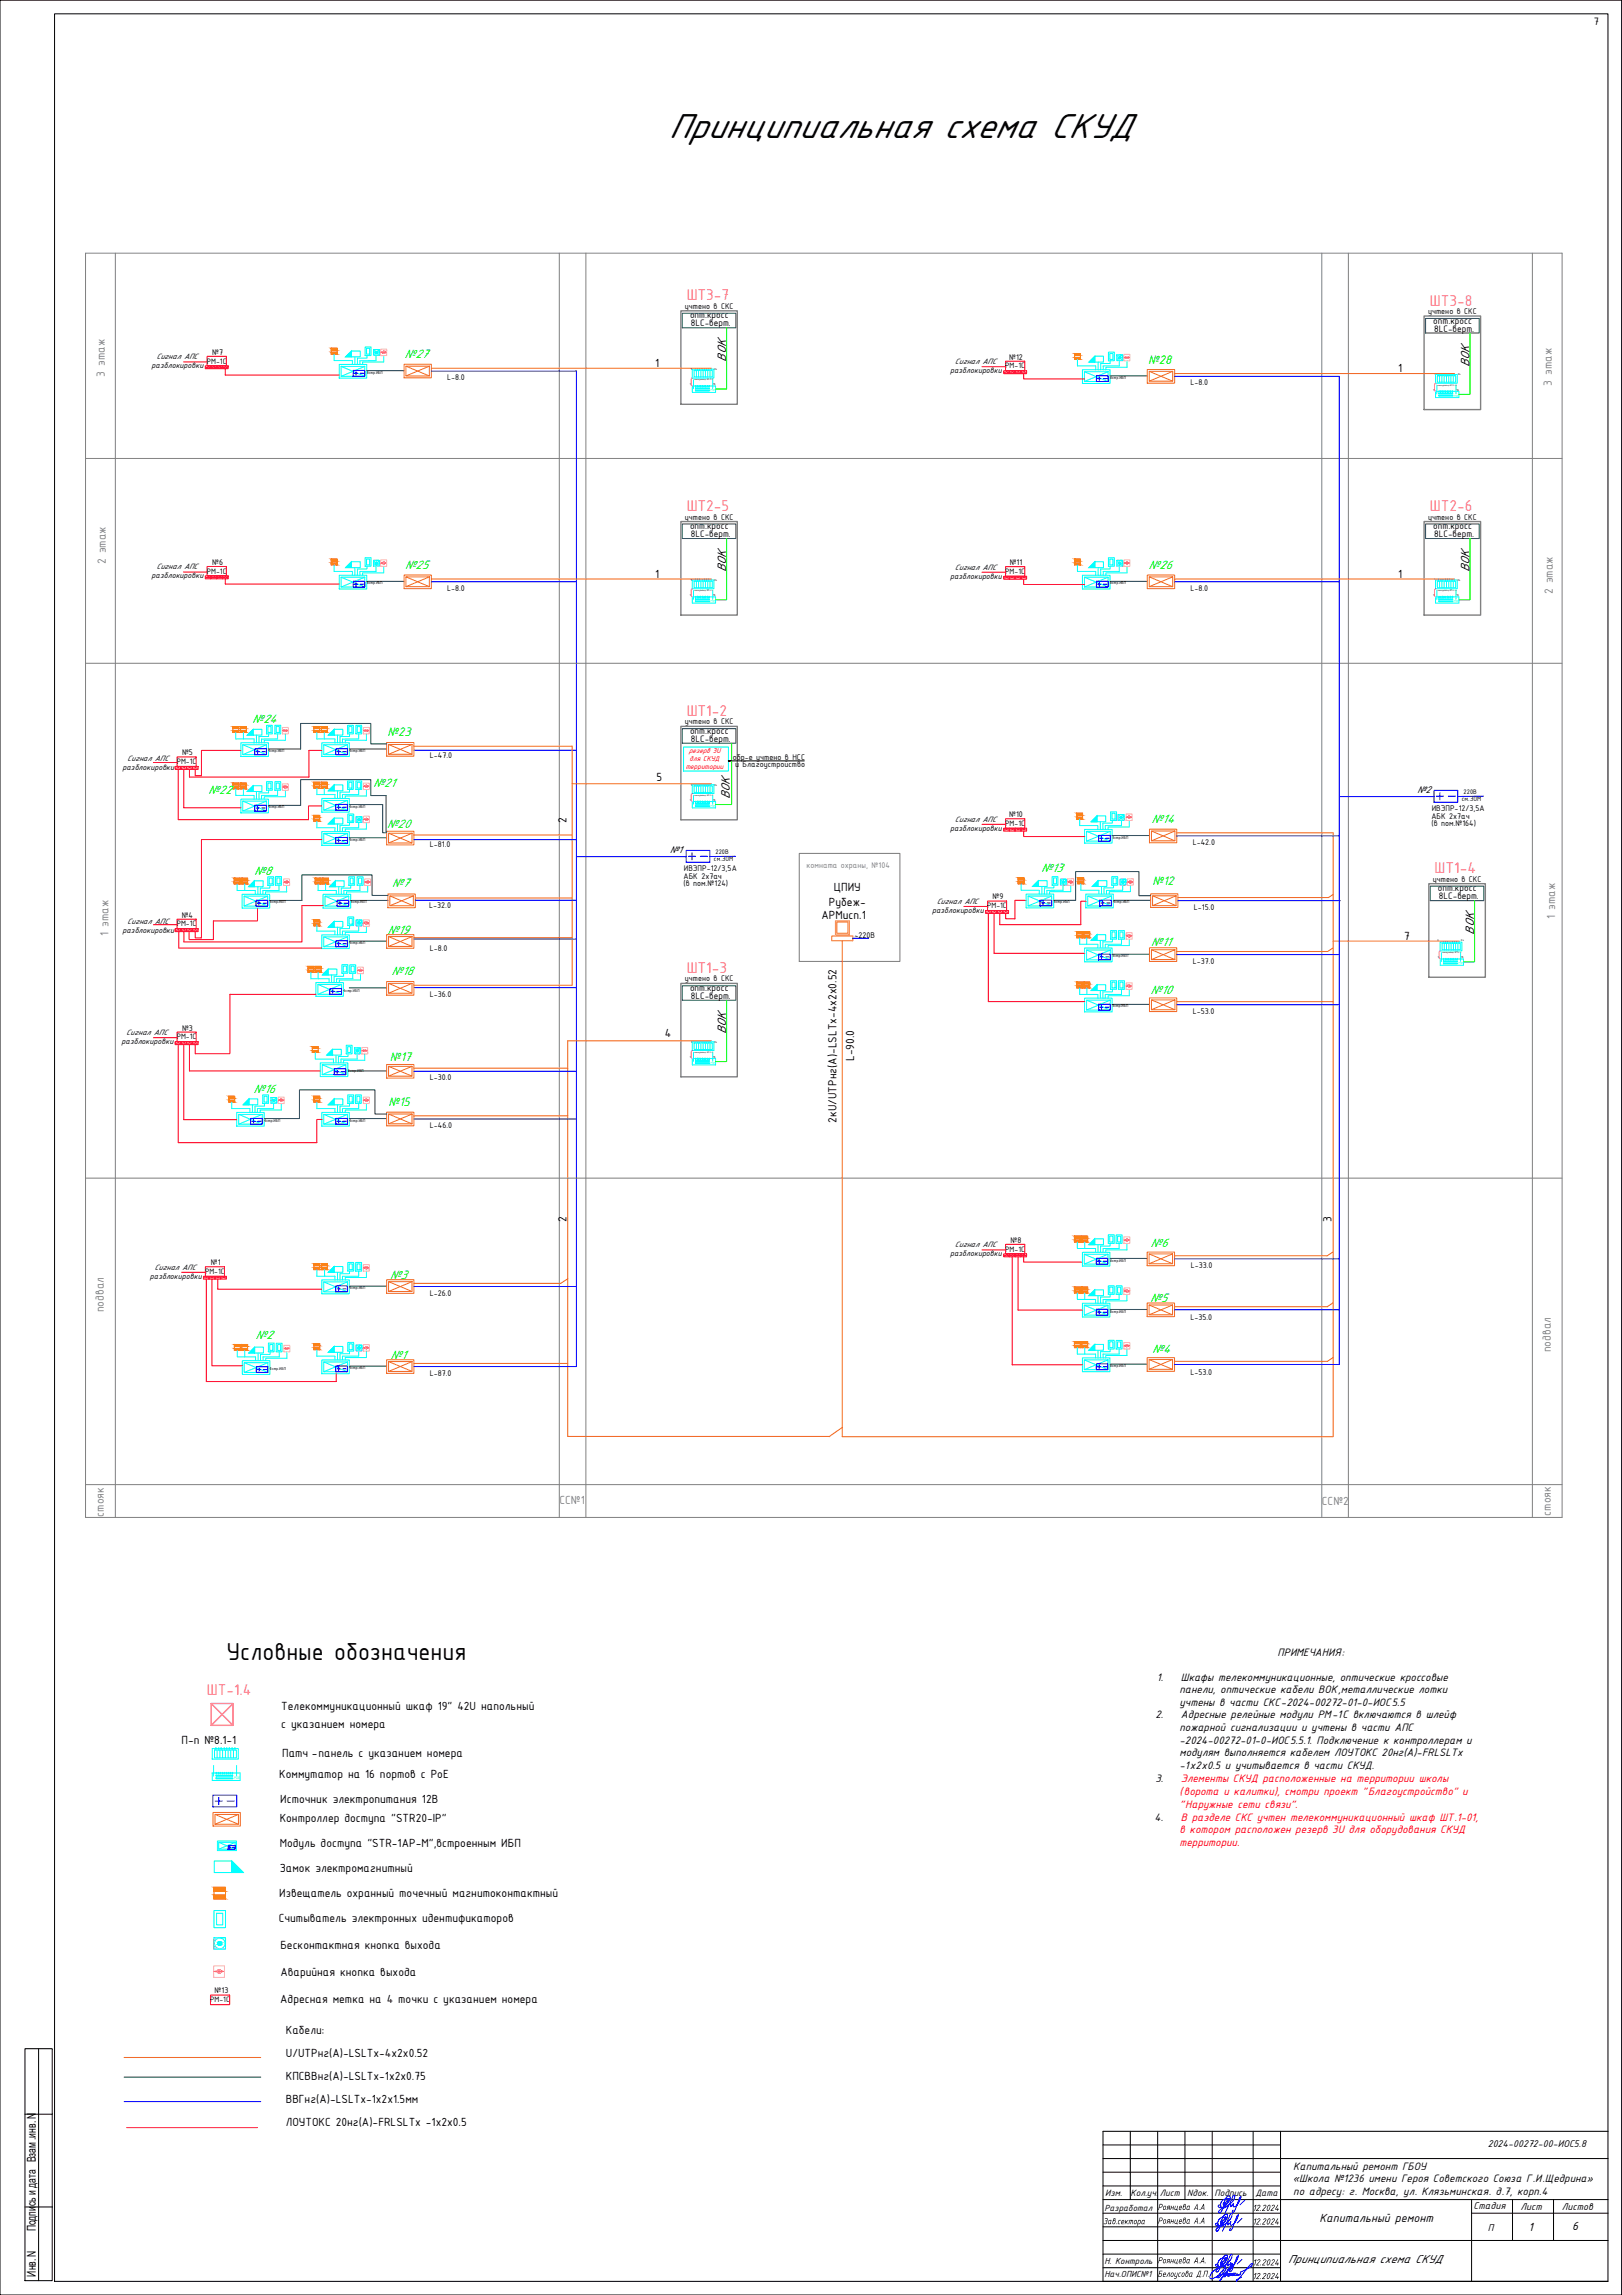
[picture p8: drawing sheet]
<svg xmlns="http://www.w3.org/2000/svg" width="594mm" height="841mm" viewBox="0 0 594 841" stroke-linecap="round" stroke-linejoin="round" font-family="sans-serif">
<defs><g id="words">
<text font-size="14" x="245" y="50.5">Принципиальная схема СКУД</text>
<text font-size="9.7" x="83" y="608.3">Условные обозначения</text>
<g font-size="6.2" fill="#f0f">
<text x="251.5" y="110">ШТ3-7</text>
<text x="523.7" y="112">ШТ3-8</text>
<text x="251.5" y="187.3">ШТ2-5</text>
<text x="523.7" y="187.3">ШТ2-6</text>
<text x="251.5" y="262.3">ШТ1-2</text>
<text x="525.4" y="320">ШТ1-4</text>
<text x="251.5" y="356.5">ШТ1-3</text>
<text x="75.7" y="621.1">ШТ-1.4</text>
</g>
<g font-size="4.9" fill="#0f0">
<text x="148.2" y="131.3">№27</text>
<text x="420.5" y="133.2">№28</text>
<text x="148.3" y="208.5">№25</text>
<text x="420.6" y="208.5">№26</text>
<text x="92.4" y="264.9">№24</text>
<text x="141.9" y="269.6">№23</text>
<text x="76.3" y="290.9">№22</text>
<text x="136.7" y="288.5">№21</text>
<text x="141.6" y="303.6">№20</text>
<text x="421.8" y="301.4">№14</text>
<text x="93.1" y="320.5">№8</text>
<text x="381.3" y="319.7">№13</text>
<text x="143.5" y="325.1">№7</text>
<text x="422.1" y="324.3">№12</text>
<text x="141.9" y="342.2">№19</text>
<text x="421.6" y="346.6">№11</text>
<text x="143.4" y="357.4">№18</text>
<text x="421.4" y="364.4">№10</text>
<text x="142.7" y="388.9">№17</text>
<text x="92.8" y="400.7">№16</text>
<text x="142.3" y="405.4">№15</text>
<text x="421.4" y="456.9">№6</text>
<text x="142.7" y="468.6">№3</text>
<text x="421.3" y="477.2">№5</text>
<text x="93.6" y="490.5">№2</text>
<text x="143" y="497.9">№1</text>
<text x="422" y="496">№4</text>
</g>
<g font-size="4.9">
<text x="265.9" y="132.5" transform="rotate(-90 265.9 132.5)">ВОК</text>
<text x="538.2" y="134.4" transform="rotate(-90 538.2 134.4)">ВОК</text>
<text x="265.9" y="209.7" transform="rotate(-90 265.9 209.7)">ВОК</text>
<text x="538.2" y="209.7" transform="rotate(-90 538.2 209.7)">ВОК</text>
<text x="267.3" y="292.9" transform="rotate(-90 267.3 292.9)">ВОК</text>
<text x="539.9" y="342.5" transform="rotate(-90 539.9 342.5)">ВОК</text>
<text x="265.9" y="379" transform="rotate(-90 265.9 379)">ВОК</text>
</g>
<g font-size="4.7">
<text x="239.9" y="134.4">1</text>
<text x="512.1" y="136.3">1</text>
<text x="239.9" y="211.7">1</text>
<text x="512.1" y="211.7">1</text>
<text x="240.4" y="286.1">5</text>
<text x="207.5" y="301.5" transform="rotate(-90 207.5 301.5)">2</text>
<text x="305.4" y="326.7">ЦПИУ</text>
<text x="303.6" y="331.9">Рубеж-</text>
<text x="300.9" y="336.7">АРМисп.1</text>
<text x="514.3" y="344.4">7</text>
<text x="243.5" y="379.9">4</text>
<text x="312.9" y="388.9" transform="rotate(-90 312.9 388.9)">L-90.0</text>
<text x="306.4" y="411.5" transform="rotate(-90 306.4 411.5)">2кU/UTPнг(А)-LSLTx-4х2х0.52</text>
<text x="207.5" y="447.7" transform="rotate(-90 207.5 447.7)">2</text>
<text x="487.7" y="447.7" transform="rotate(-90 487.7 447.7)">3</text>
<text x="103" y="626.7">Телекоммуникационный шкаф 19&quot; 42U напольный</text>
<text x="103" y="633.4">с указанием номера</text>
<text x="66.5" y="639">П-п №8.1-1</text>
<text x="103.3" y="643.7">Патч -панель с указанием номера</text>
<text x="102.3" y="651.5">Коммутатор на 16 портов с РоЕ</text>
<text x="102.7" y="660.8">Источник электропитания 12В</text>
<text x="102.4" y="667.8">Контроллер доступа &quot;STR20-IP&quot;</text>
<text x="102.4" y="676.8">Модуль доступа &quot;STR-1АР-М&quot;,встроенным ИБП</text>
<text x="102.4" y="686.2">Замок электромагнитный</text>
<text x="102.3" y="695.1">Извещатель охранный точечный магнитоконтактный</text>
<text x="102.1" y="704.3">Считыватель электронных идентификаторов</text>
<text x="102.7" y="714.1">Бесконтактная кнопка выхода</text>
<text x="102.7" y="724.1">Аварийная кнопка выхода</text>
<text x="102.7" y="734">Адресная метка на 4 точки с указанием номера</text>
<text x="104.7" y="745.5">Кабели:</text>
<text x="104.7" y="753.9">U/UTPнг(А)-LSLTx-4х2х0.52</text>
<text x="104.7" y="762.4">КПСВВнг(А)-LSLTx-1х2х0.75</text>
<text x="104.7" y="770.8">ВВГнг(А)-LSLTx-1х2х1.5мм</text>
<text x="104.7" y="779.2">ЛОУТОКС 20нг(А)-FRLSLTx -1х2х0.5</text>
<text x="483.2" y="814.1">Капитальный ремонт</text>
<text x="559.8" y="817.5">1</text>
<text x="575.8" y="817.1">6</text>
<text x="471.8" y="829.2">Принципиальная схема СКУД</text>
</g>
<g font-size="4.7" fill="#808080">
<text x="38.4" y="138.1" transform="rotate(-90 38.4 138.1)">3 этаж</text>
<text x="568.3" y="141.3" transform="rotate(-90 568.3 141.3)">3 этаж</text>
<text x="38.8" y="206.7" transform="rotate(-90 38.8 206.7)">2 этаж</text>
<text x="568.7" y="217.7" transform="rotate(-90 568.7 217.7)">2 этаж</text>
<text x="569.6" y="336.8" transform="rotate(-90 569.6 336.8)">1 этаж</text>
<text x="39.7" y="342.9" transform="rotate(-90 39.7 342.9)">1 этаж</text>
<text x="38.1" y="480.9" transform="rotate(-90 38.1 480.9)">подвал</text>
<text x="568" y="495.5" transform="rotate(-90 568 495.5)">подвал</text>
<text x="204.9" y="551">СС№1</text>
<text x="484.2" y="551.6">СС№2</text>
<text x="38.1" y="555.8" transform="rotate(-90 38.1 555.8)">стояк</text>
<text x="568" y="555.4" transform="rotate(-90 568 555.4)">стояк</text>
</g>
<g font-size="4.5">
<text x="13.1" y="817.7" transform="rotate(-90 13.1 817.7)">Подпись и дата Взам .инв. N</text>
<text x="13.1" y="834.3" transform="rotate(-90 13.1 834.3)">Инв. N</text>
</g>
<g font-size="4.3">
<text x="467.9" y="606.7">ПРИМЕЧАНИЯ:</text>
<text x="423.8" y="615.9">1.</text>
<text x="432.5" y="615.9">Шкафы телекоммуникационные, оптические кроссовые</text>
<text x="432" y="620.4">панели, оптические кабели ВОК,металлические лотки</text>
<text x="423.2" y="629.6">2.</text>
<text x="432" y="625">учтены в части СКС-2024-00272-01-0-ИОС5.5</text>
<text x="432.5" y="629.6">Адресные релейные модули РМ-1С включаются в шлейф</text>
<text x="432" y="634.3">пожарной сигнализации и учтены в части АПС</text>
<text x="432" y="639">-2024-00272-01-0-ИОС5.5.1. Подключение к контроллерам и</text>
<text x="432" y="643.6">модулям выполняется кабелем ЛОУТОКС 20нг(А)-FRLSLTx</text>
<text x="423.2" y="653">3.</text>
<text x="432" y="648.3">-1х2х0.5 и учитывается в части СКУД.</text>
<text x="422.9" y="667.3">4.</text>
<text x="473.7" y="795.1">Капитальный ремонт ГБОУ</text>
<text x="473.5" y="799.7">«Школа №1236 имени Героя Советского Союза Г.И.Щедрина»</text>
<text x="473.7" y="804.3">по адресу: г. Москва, ул. Клязьминская. д.7, корп.4</text>
</g>
<g font-size="4.3" fill="#f00">
<text x="432.5" y="653">Элементы СКУД расположенные на территории школы</text>
<text x="432" y="657.7">(ворота и калитки), смотри проект &quot;Благоустройство&quot; и</text>
<text x="432" y="662.5">&quot;Наружные сети связи&quot;.</text>
<text x="432" y="671.8">в котором расположен резерв 3U для оборудования СКУД</text>
<text x="432.5" y="667.3">В разделе СКС учтен телекоммуникационный шкаф ШТ.1-01,</text>
<text x="432" y="676.4">территории.</text>
</g>
<text font-size="4.2" x="583.7" y="9.1">7</text>
<g font-size="3.9">
<text x="519" y="290.5">№2</text>
<text x="245.3" y="312.5">№1</text>
<text x="544.9" y="786.9">2024-00272-00-ИОС5.8</text>
<text x="539.7" y="809.7">Стадия</text>
<text x="556.9" y="809.9">Лист</text>
<text x="572.1" y="809.9">Листов</text>
<text x="544.9" y="817.5">П</text>
</g>
<g font-size="3.7">
<text x="252.7" y="116.7">опт.кросс</text>
<text x="253.1" y="119.6">8LC-верт.</text>
<text x="525" y="118.6">опт.кросс</text>
<text x="525.3" y="121.6">8LC-верт.</text>
<text x="252.7" y="193.9">опт.кросс</text>
<text x="253.1" y="196.9">8LC-верт.</text>
<text x="525" y="193.9">опт.кросс</text>
<text x="525.3" y="196.9">8LC-верт.</text>
<text x="252.7" y="268.9">опт.кросс</text>
<text x="253.1" y="271.9">8LC-верт.</text>
<text x="526.7" y="326.6">опт.кросс</text>
<text x="527" y="329.6">8LC-верт.</text>
<text x="252.7" y="363.1">опт.кросс</text>
<text x="253.1" y="366.1">8LC-верт.</text>
</g>
<g font-size="3.6">
<text x="404.8" y="804.7">Изм.</text>
<text x="414" y="804.7">Кол.уч.</text>
<text x="424.8" y="804.7">Лист</text>
<text x="434.8" y="804.7">Nдок.</text>
<text x="444.8" y="804.7">Подпись</text>
<text x="459.8" y="804.7">Дата</text>
</g>
<g font-size="3.5">
<text x="424" y="809.9">Роянцева А</text>
<text x="438.9" y="809.9">.А</text>
<text x="404" y="815.1">Зав .сектора</text>
<text x="404.5" y="810.1">Разработал</text>
<text x="424" y="814.9">Роянцева А</text>
<text x="438.9" y="814.9">.А</text>
<text x="404.5" y="829.5">Н. Контроль</text>
<text x="424" y="829.4">Роянцева А</text>
<text x="438.8" y="829.4">.А.</text>
<text x="404.5" y="834.5">Нач.ОПИС№1</text>
<text x="424" y="834.4">Белоусова Д</text>
<text x="439.9" y="834.4">.П.</text>
</g>
<g font-size="3.3">
<text x="250.9" y="113.2">учтено в СКС</text>
<text x="523.1" y="115.1">учтено в СКС</text>
<text x="77.7" y="130">№7</text>
<text x="369.6" y="131.8">№12</text>
<text x="163.8" y="139.3">L-8.0</text>
<text x="436" y="141.3">L-8.0</text>
<text x="250.9" y="190.4">учтено в СКС</text>
<text x="523.1" y="190.4">учтено в СКС</text>
<text x="77.7" y="207">№6</text>
<text x="369.8" y="207.1">№11</text>
<text x="163.8" y="216.6">L-8.0</text>
<text x="436" y="216.6">L-8.0</text>
<text x="250.9" y="265.4">учтено в СКС</text>
<text x="66.7" y="276.8">№5</text>
<text x="157.4" y="277.9">L-47.0</text>
<text x="268.4" y="278.4">обр-е учтено в НСС</text>
<text x="269.2" y="281.2">и Благоустройство</text>
<text x="369.6" y="299.5">№10</text>
<text x="524.4" y="297.1">ИВЭПР-12/3,5А</text>
<text x="524.3" y="300">АБК 2х7ач</text>
<text x="524.3" y="302.7">(в пом.№164)</text>
<text x="157.4" y="310.5">L-81.0</text>
<text x="436.8" y="309.7">L-42.0</text>
<text x="250.4" y="322">АБК 2х7ач</text>
<text x="250.4" y="319.1">ИВЭПР-12/3,5А</text>
<text x="524.8" y="323.1">учтено в СКС</text>
<text x="250.4" y="324.7">(в пом.№124)</text>
<text x="363.5" y="329.6">№9</text>
<text x="157.2" y="332.7">L-32.0</text>
<text x="437.3" y="333.4">L-15.0</text>
<text x="66.5" y="336.3">№4</text>
<text x="312.9" y="343.7">~220В</text>
<text x="157.4" y="348.3">L-8.0</text>
<text x="436.8" y="353.2">L-37.0</text>
<text x="250.9" y="359.6">учтено в СКС</text>
<text x="157.4" y="365.5">L-36.0</text>
<text x="436.8" y="371.5">L-53.0</text>
<text x="66.7" y="377.7">№3</text>
<text x="157.4" y="395.9">L-30.0</text>
<text x="157.4" y="413.4">L-46.0</text>
<text x="370.2" y="455.5">№8</text>
<text x="77.3" y="463.6">№1</text>
<text x="436.2" y="464.8">L-33.0</text>
<text x="157.4" y="474.8">L-26.0</text>
<text x="436" y="483.8">L-35.0</text>
<text x="436" y="503.8">L-53.0</text>
<text x="157.4" y="504.1">L-87.0</text>
<text x="78.6" y="730.5">№13</text>
</g>
<text font-size="3.3" fill="#808080" x="295.4" y="318.2">комната охраны, №104</text>
<g font-size="3.1">
<text x="57.3" y="131.6">Сигнал АПС</text>
<text x="55.5" y="135">разблокировки</text>
<text x="75.7" y="133.3">РМ-1C</text>
<text x="348" y="136.8">разблокировки</text>
<text x="349.7" y="133.4">Сигнал АПС</text>
<text x="368.2" y="135">РМ-1C</text>
<text x="57.3" y="208.6">Сигнал АПС</text>
<text x="349.7" y="208.7">Сигнал АПС</text>
<text x="55.5" y="211.9">разблокировки</text>
<text x="75.7" y="210.3">РМ-1C</text>
<text x="348" y="212.1">разблокировки</text>
<text x="368.2" y="210.3">РМ-1C</text>
<text x="46.6" y="279">Сигнал АПС</text>
<text x="64.7" y="280.1">РМ-1C</text>
<text x="44.9" y="282.3">разблокировки</text>
<text x="348" y="304.4">разблокировки</text>
<text x="349.7" y="301.1">Сигнал АПС</text>
<text x="368.2" y="302.7">РМ-1C</text>
<text x="341.4" y="334.5">разблокировки</text>
<text x="343.1" y="331.2">Сигнал АПС</text>
<text x="361.6" y="332.9">РМ-1C</text>
<text x="44.9" y="341.7">разблокировки</text>
<text x="46.6" y="338.4">Сигнал АПС</text>
<text x="64.7" y="339.5">РМ-1C</text>
<text x="44.5" y="382.6">разблокировки</text>
<text x="46.2" y="379.3">Сигнал АПС</text>
<text x="64.7" y="380.9">РМ-1C</text>
<text x="348" y="460.4">разблокировки</text>
<text x="349.7" y="457.1">Сигнал АПС</text>
<text x="368.2" y="458.7">РМ-1C</text>
<text x="56.6" y="465.3">Сигнал АПС</text>
<text x="75.1" y="466.9">РМ-1C</text>
<text x="54.9" y="468.6">разблокировки</text>
<text x="77" y="733.8">РМ-1C</text>
</g>
<g font-size="2.8" fill="#f00">
<text x="252.3" y="275.8">резерв 3U</text>
<text x="251.2" y="281.8">территории</text>
<text x="252.6" y="278.8">для СКУД</text>
</g>
<g font-size="2.6">
<text x="535.4" y="293.6">см.ЭОМ</text>
<text x="536.1" y="290.9">220В</text>
<text x="261.5" y="315.6">см.ЭОМ</text>
<text x="262.1" y="312.9">220В</text>
</g>
<g font-size="1.6">
<text x="134.4" y="136.9">встр.ИБП</text>
<text x="406.6" y="138.9">встр.ИБП</text>
<text x="134.4" y="214.2">встр.ИБП</text>
<text x="406.6" y="214.2">встр.ИБП</text>
<text x="98.3" y="275.6">встр.ИБП</text>
<text x="128" y="275.6">встр.ИБП</text>
<text x="98.3" y="296.2">встр.ИБП</text>
<text x="128" y="296">встр.ИБП</text>
<text x="128" y="308.1">встр.ИБП</text>
<text x="407.4" y="307.3">встр.ИБП</text>
<text x="98.8" y="331.1">встр.ИБП</text>
<text x="128.5" y="331.1">встр.ИБП</text>
<text x="386" y="331">встр.ИБП</text>
<text x="407.8" y="331">встр.ИБП</text>
<text x="128" y="346">встр.ИБП</text>
<text x="407.4" y="350.8">встр.ИБП</text>
<text x="125.9" y="363.4">встр.ИБП</text>
<text x="407.4" y="369.2">встр.ИБП</text>
<text x="127.4" y="392.8">встр.ИБП</text>
<text x="96.9" y="411">встр.ИБП</text>
<text x="128" y="411">встр.ИБП</text>
<text x="406.6" y="462.3">встр.ИБП</text>
<text x="128" y="472.4">встр.ИБП</text>
<text x="406.6" y="481">встр.ИБП</text>
<text x="98.9" y="502">встр.ИБП</text>
<text x="128" y="501.8">встр.ИБП</text>
<text x="406.6" y="501">встр.ИБП</text>
</g>
<text font-size="1.4" fill="#0ff" x="85.8" y="652.1">POE</text>
<g font-size="1.2">
<text x="253" y="135.5">1</text>
<text x="261.5" y="135.5">24</text>
<text x="525.4" y="137.3">1</text>
<text x="533.9" y="137.4">24</text>
<text x="252.7" y="141.2">1</text>
<text x="261.2" y="141.3">16</text>
<text x="524.9" y="143.2">1</text>
<text x="533.4" y="143.2">16</text>
<text x="253" y="213">1</text>
<text x="261.5" y="213">24</text>
<text x="525.3" y="212.7">1</text>
<text x="533.8" y="212.8">24</text>
<text x="252.7" y="218.5">1</text>
<text x="261.2" y="218.5">16</text>
<text x="524.9" y="218.5">1</text>
<text x="533.4" y="218.5">16</text>
<text x="253" y="287.9">1</text>
<text x="261.5" y="287.9">24</text>
<text x="252.7" y="293.5">1</text>
<text x="261.2" y="293.5">16</text>
<text x="526.5" y="344.7">1</text>
<text x="535.1" y="344.8">24</text>
<text x="526.6" y="351.1">1</text>
<text x="535.2" y="351.2">16</text>
<text x="253.1" y="382.1">1</text>
<text x="261.6" y="382.2">24</text>
<text x="252.7" y="387.7">1</text>
<text x="261.2" y="387.7">16</text>
</g>
<g font-size="1.2" fill="#0ff">
<text x="260.3" y="143.5">POE</text>
<text x="532.5" y="145.4">POE</text>
<text x="260.3" y="220.7">POE</text>
<text x="532.5" y="220.7">POE</text>
<text x="260.3" y="295.7">POE</text>
<text x="534.2" y="353.4">POE</text>
<text x="260.3" y="389.9">POE</text>
</g>
<g font-size=".9">
<text x="254.4" y="139.4">коммутатор №1.3-3</text>
<text x="526.6" y="141.4">коммутатор №1.3-3</text>
<text x="254.4" y="216.7">коммутатор №1.3-3</text>
<text x="526.6" y="216.7">коммутатор №1.3-3</text>
<text x="254.4" y="291.7">коммутатор №1.3-3</text>
<text x="528.3" y="349.4">коммутатор №1.3-3</text>
<text x="254.4" y="385.9">коммутатор №1.3-3</text>
</g>
</g></defs>
<!-- layer: 0 -->
<g fill="none" stroke="#000" stroke-width=".37">
<path d="M0 .1h593.9v840.9h-593.9zM20 5.1h568.9v830.9h-568.9zM9.1 750.8h10v85h-10zM14.1 750.8v85M9.1 774.8h10M404 791h185M404 786h65M404 796h65M414 781v25.1M424 781v55M434 781v25.1M444 781v55"/>
<path d="M459 781v55M469 781v55M589 781h-185v55h185M9.1 808.8h10M404 806.1h185M404 816h65M404 801.1h65M404 811.1h65M539 811.1h50M539 806.1v29.9M554 806.1v14.9M569 806.1v14.9"/>
<path d="M404 821h185M404 826h65M404 831h65"/>
</g>
<g fill="#000">
<path d="M459.4 808.4l.8-.4-.6 2.2-.2-.1 .5-1.8-.4 .3zM459.4 813.4l.6-.4 .2 .1-.6 2.1-.2-.1 .5-1.8-.4 .3zM460.5 808.3l.5-.3 .6 .3-1.2 1.7h.8l-.1 .2h-1.1l1.4-1.7-.1-.3-.6 .3zM460.5 813.3l.5-.3 .6 .3-1.2 1.7h.8l-.1 .2h-1.1l1.4-1.7-.2-.3-.5 .3zM461.6 809.9h.3l-.1 .3zM461.6 814.9h.3l-.1 .3zM462.9 808.1l.6-.1 .3 .2-.1 .6-1.1 1.2 .8 .2h-1.1l1.3-1.7-.2-.3-.7 .3zM462.9 813.1l.6-.1 .3 .2-.1 .6-1.1 1.2 .8 .2h-1.1l1.3-1.7-.2-.3-.7 .3zM465.8 808.3l.5-.3 .6 .3v.4l-1.2 1.3h.8l-.1 .2-1.1-.1 1.4-1.6-.1-.3-.6 .3zM465.8 813.3l.5-.3 .6 .3v.4l-1.2 1.3h.8l-.1 .2-1.1-.1 1.4-1.6-.2-.3-.5 .3zM467.9 808l.2 .1-.8 1.4h.6l.2-.4v.4l.3 .2h-.4l-.2 .5v-.5l-.8-.1zM467.9 813l.2 .1-.8 1.4h.6l.2-.4v.4l.3 .2h-.4l-.2 .5v-.5l-.8-.1z"/>
<path d="M459.4 828.4l.8-.3-.6 2.1-.2-.1 .5-1.7-.3 .2zM459.4 833.4l.8-.3-.6 2.1-.2-.1 .5-1.7-.3 .2zM460.5 828.3l.6-.4 .5 .4v.4l-1.2 1.3h.7l.1 .2-1.2-.1 1.4-1.7-.1-.2-.7 .3zM460.7 833.1l.6-.2 .3 .4-.1 .5-1.1 1.2 .8 .1-1.1 .1 1.3-1.8-.4-.2-.4 .3zM461.6 829.9h.3l-.1 .3zM461.6 834.9h.3l-.1 .3zM462.9 828.2l.6-.3 .3 .3-.1 .5-1.1 1.3 .8 .1-1.2 .1 1.4-1.7-.1-.3h-.3l-.4 .3zM462.7 833.3l.6-.4 .5 .3-.2 .7-1 1.1h.7v.2h-1.1l1.4-1.7-.1-.3-.7 .3zM465.8 828.3l.6-.4 .5 .3v.5l-1.2 1.3h.8v.2l-1.2-.1 1.4-1.6-.1-.3-.7 .3zM465.8 833.3l.6-.4 .5 .2v.6l-1.2 1.3h.8v.2l-1.2-.1 1.4-1.6-.1-.3-.7 .3zM468 827.9l.1 .2-.8 1.4h.6l.3-.4-.1 .4 .3 .2-.7 .5 .1-.4-.8-.2zM468 832.9l-.7 1.6h.6l.2-.4v.4l.3 .2-.7 .5 .1-.4-.8-.2z"/>
<path d="M464.7 808.2l-.5 1 .2 .8 .6-1 .1-.7zM464.4 808.3l.4-.3 .5 .2-.1 1-.7 1-.5-.3z"/>
<path d="M464.7 813.2l-.5 1 .2 .8 .6-1 .1-.7zM464.4 813.3l.4-.3 .5 .2-.3 1.4-.5 .6-.5-.3z"/>
<path d="M464.7 828.2l-.5 1.1 .1 .7 .4-.2 .3-.8 .1-.7zM464.4 828.2l.7-.2 .2 .9-.5 1.1-.6 .2-.2-.9z"/>
<path d="M464.7 833.2l-.5 1 .1 .8 .3-.1 .4-.9 .1-.7zM464.4 833.2l.7-.2 .2 .9-.5 1.1-.6 .2-.2-.9z"/>
</g>
<g fill="#000">
<path d="M431.8 832.9h.8l-.7 .3-.2 .9 .6 .1-.1 .2-.7-.3z"/>
<path d="M415.5 813.7l.6-.2 .3 .3-.1 .8-.4 .5-.7-.3zM415.7 813.8l-.2 1 .3 .1 .4-1.1z"/>
<path d="M416.9 813.5h.7l.3 .4-.3 1-.9 .2-.3 .6zM417.1 813.8l-.3 1.1 .7-.3 .2-.8z"/>
<path d="M418.5 813.8l-.2 1.1 .5-.2 .3-.9zM418.3 813.7l1.1-.1-.2 1.5-1.1-.2z"/>
<path d="M432.3 813.6l-.2 .4h.6l-.1-.5zM432 813.5l.5-.2 .4 .2v.7h-.9l-.1 .3 .7 .1v.3l-.8-.2z"/>
<path d="M432.2 808.6l-.1 .4h.6l-.1-.4zM432 808.5l.4-.2 .5 .2v.7h-.9l-.1 .3 .7 .2v.2l-.8-.2z"/>
<path d="M433.7 813l-.1 .4 .5-.4zM433.6 812.8l.5-.1 .2 .3-.1 1.5-.5 .4-.5-.3zM433.7 813.6l-.2 1h.4l.2-.7-.1-.4z"/>
<path d="M433.7 807.9l-.1 .5 .5-.4zM433.6 807.8l.4-.2 .3 .4-.1 1.5-.6 .4-.4-.3zM433.6 808.6l-.2 .9 .3 .2 .4-1.1z"/>
<path d="M435 813.6l-.2 1h.4l.4-1.1zM434.8 813.5l1-.2-.1 1.6-1.1-.1z"/>
<path d="M435 808.6l-.2 1 .4 .1 .4-1.1zM434.8 808.6l1-.3-.1 1.6-1.1-.2z"/>
<path d="M438.4 813.1l-.5 1h.6zM438.4 812.7l.3 2.1-.2 .1v-.6h-.8l-.4 .6z"/>
<path d="M438.4 808.1l-.5 1h.6zM438.4 807.7l.3 2.1-.2 .1v-.6h-.8l-.3 .6-.1-.2z"/>
<path d="M432.2 828.1l-.1 .4h.5v-.4zM432 828.1l.3-.2 .6 .1-.1 .7h-.8l-.1 .3 .7 .4-.9-.2z"/>
<path d="M433.1 832.9l.6-.1 .2 .3-.2 .9-.4 .4-.6-.3zM433.2 833.1l-.3 .7 .2 .4 .4-.2 .2-.7-.2-.3z"/>
<path d="M433.7 827.4l-.1 .5 .5-.3zM433.5 827.3l.6-.1 .2 .2-.2 .5 .1 1-.5 .5-.5-.2zM433.6 828.1l-.3 .8 .3 .3 .3-.2 .2-.7z"/>
<path d="M434.8 832.3l-.2 .6 .5-.3zM434.5 832.3l.3-.2 .5 .2-.1 1.6-.5 .5-.6-.3zM434.6 833.1l-.3 .7 .2 .4 .3-.1 .3-.7v-.3z"/>
<path d="M435 828.1l-.3 1 .4 .1 .5-1.1zM434.8 827.9h1l-.2 1.5-1-.1z"/>
<path d="M436 833l-.2 1.2 .5-.2 .3-1zM435.7 833l1.1-.2-.2 1.6-1.1-.2z"/>
<path d="M439.2 832.2l.8-.1-.4 2.6-.1-.3h-1.1l-.2 .3zM439.3 832.3l-.6 1.9h.6l.5-1.9z"/>
<path d="M438.4 827.6l-.5 1h.5zM438.4 827.2h.2l.1 2.2-.2-.5h-.8l-.4 .5z"/>
</g>
<path d="M31.3 92.8h540.8v463.3h-540.8zM42.2 92.8v463.3M204.9 92.8v463.3M214.6 92.8v463.3M484.1 92.8v463.3M493.9 92.8v463.3M561.3 92.8v463.3M31.3 168h540.8M31.3 243.1h540.8M31.3 431.7h540.8M31.3 544.1h540.8" fill="none" stroke="#808080" stroke-width=".37"/>
<g fill="none" stroke="#0ff" stroke-width=".38">
<path d="M124.2 133.5h10.1v5.1h-10.1zM124.9 134.3l8.7 3.6M124.9 134.3h8.7v3.6h-8.7zM128.7 128.6l-2.1 2.2h5.4v-2.2h-3.3v2.2M133.6 134.3l-8.7 3.6M133.7 127.2h2.2v3.1h-2.2zM134.2 127.7h1.2v2.1h-1.2zM254.6 134.9v.9M255.5 134.9v.9M256.2 134.9v.9M257.2 134.9v.9M258 134.9v.9"/>
<path d="M258.7 134.9v.9M259.6 134.9v.9M260.5 134.9v.9M396.5 135.5h10.1v5h-10.1zM397.2 136.2h8.6v3.6h-8.6zM397.2 136.2l8.6 3.6M401 130.5l-2.2 2.2h5.4v-2.2h-3.2v2.2M405.8 136.2l-8.6 3.6M406 129.1h2.1v3.1h-2.1zM406.5 129.6h1.1v2.1h-1.1zM526.9 136.8v.9M527.8 136.9v.8"/>
<path d="M528.5 136.9v.8M529.4 136.9v.8M530.2 136.9v.8M531 136.9v.8M531.8 136.9v.8M532.7 136.9v.8M124.2 210.8h10.1v5h-10.1zM124.9 211.5l8.7 3.6M124.9 211.5h8.7v3.6h-8.7zM128.7 205.9l-2.1 2.1h5.4v-2.1h-3.3v2.1M133.6 211.5l-8.7 3.6M133.7 204.4h2.2v3.1h-2.2z"/>
<path d="M134.2 204.9h1.2v2.1h-1.2zM254.6 212.2v.8M255.5 212.2v.8M256.2 212.2v.8M257.2 212.2v.8M258 212.2v.8M258.7 212.2v.8M259.6 212.2v.8M260.5 212.2v.8M396.5 210.8h10.1v5h-10.1zM397.2 211.5h8.6v3.6h-8.6zM397.2 211.5l8.6 3.6"/>
<path d="M401 205.9l-2.2 2.1h5.4v-2.1h-3.2v2.1M405.8 211.5l-8.6 3.6M406 204.4h2.1v3.1h-2.1zM406.5 204.9h1.1v2.1h-1.1zM526.9 212.2v.8M527.8 212.2v.8M528.5 212.2v.8M529.4 212.2v.8M530.2 212.2v.8M531 212.2v.8M531.8 212.2v.8M532.7 212.2v.8"/>
<path d="M88.2 272.2h10.1v5h-10.1zM88.9 272.9h8.7v3.6h-8.7zM88.9 272.9l8.7 3.6M92.7 267.3l-2.1 2.1h5.3v-2.1h-3.2v2.1M97.6 272.9l-8.7 3.6M97.6 265.8h2.1v3.1h-2.1zM98.1 266.3h1.2v2.1h-1.2zM100.7 265.8h2.1v3.1h-2.1zM101.2 266.3h1.1v2.1h-1.1zM117.9 272.2h10v5h-10zM118.6 272.9l8.7 3.6M118.6 272.9h8.7v3.6h-8.7z"/>
<path d="M122.4 267.3l-2.2 2.1h5.4v-2.1h-3.2v2.1M127.3 272.9l-8.7 3.6M127.3 265.8h2.1v3.1h-2.1zM127.8 266.3h1.1v2.1h-1.1zM130.3 265.8h2.2v3.1h-2.2zM130.9 266.3h1.1v2.1h-1.1zM88.2 292.8h10.1v5.1h-10.1zM88.9 293.6h8.7v3.6h-8.7zM88.9 293.6l8.7 3.6M92.7 287.9l-2.1 2.2h5.3v-2.2h-3.2v2.2M97.6 293.6l-8.7 3.6M97.6 286.5h2.1v3.1h-2.1z"/>
<path d="M98.1 287h1.2v2.1h-1.2zM100.7 286.5h2.1v3.1h-2.1zM101.2 287h1.1v2.1h-1.1zM117.9 292.6h10v5h-10zM118.6 293.3l8.7 3.6M118.6 293.3h8.7v3.6h-8.7zM122.4 299.8l-2.2 2.1h5.4v-2.1h-3.2v2.1M122.4 287.6l-2.2 2.2h5.4v-2.2h-3.2v2.2M127.3 293.3l-8.7 3.6M127.3 286.2h2.1v3.1h-2.1zM127.4 298.3h2.1v3.1h-2.1zM127.8 286.7h1.1v2.1h-1.1z"/>
<path d="M127.9 298.8h1.1v2.1h-1.1zM130.3 286.2h2.2v3.1h-2.2zM130.9 286.7h1.1v2.1h-1.1zM254.6 287.2v.9M255.5 287.2v.9M256.2 287.2v.9M257.2 287.2v.9M258 287.2v.9M258.7 287.2v.9M259.6 287.2v.9M260.5 287.2v.9M401.8 299l-2.2 2.1h5.4v-2.1h-3.2v2.1"/>
<path d="M406.8 297.5h2.1v3.2h-2.1zM407.3 298h1.1v2.2h-1.1zM117.9 304.7h10v5.1h-10zM118.6 305.4l8.7 3.7M118.6 305.4h8.7v3.7h-8.7zM127.3 305.4l-8.7 3.7M397.3 303.9h10v5.1h-10zM398 304.7h8.7v3.6h-8.7zM398 304.7l8.7 3.6M406.7 304.7l-8.7 3.6M88.7 327.7h10.1v5.1h-10.1zM89.4 328.4h8.6v3.6h-8.6z"/>
<path d="M89.4 328.4l8.6 3.6M93.2 322.8l-2.1 2.1h5.3v-2.1h-3.2v2.1M98 328.4l-8.6 3.6M98.1 321.3h2.1v3.1h-2.1zM98.6 321.8h1.1v2.1h-1.1zM100.9 321.2h2.2v3.2h-2.2zM101.4 321.7h1.2v2.2h-1.2zM118.3 327.7h10.1v5.1h-10.1zM119 328.4h8.7v3.6h-8.7zM119 328.4l8.7 3.6M122.4 337.7l-2.2 2.1h5.4v-2.1h-3.2v2.1M122.9 322.8l-2.2 2.1h5.3v-2.1h-3.1v2.1"/>
<path d="M127.4 336h2.1v3.2h-2.1zM127.7 328.4l-8.7 3.6M127.8 321.3h2.1v3.1h-2.1zM127.9 336.5h1.1v2.2h-1.1zM128.3 321.8h1.1v2.1h-1.1zM130.8 321.3h2.2v3.1h-2.2zM131.3 321.8h1.2v2.1h-1.2zM375.8 327.6h10.1v5.1h-10.1zM376.6 328.4h8.6v3.6h-8.6zM376.6 328.4l8.6 3.6M380.3 322.7l-2.1 2.2h5.3v-2.2h-3.2v2.2M385.2 328.4l-8.6 3.6"/>
<path d="M385.4 321.3h2.1v3.1h-2.1zM385.9 321.7h1.1v2.2h-1.1zM397.7 327.6h10.1v5.1h-10.1zM398.4 328.4h8.7v3.6h-8.7zM398.4 328.4l8.7 3.6M402.2 322.7l-2.2 2.2h5.4v-2.2h-3.2v2.2M407.1 328.4l-8.7 3.6M407.2 321.3h2.2v3.1h-2.2zM407.7 321.7h1.2v2.2h-1.2zM117.9 342.6h10v5h-10zM118.6 343.3l8.7 3.6M118.6 343.3h8.7v3.6h-8.7z"/>
<path d="M120.2 355.1l-2.1 2.2h5.3v-2.2h-3.2v2.2M125.2 353.5h2.2v3.1h-2.2zM125.7 354h1.2v2.1h-1.2zM127.3 343.3l-8.7 3.6M128.1 353.6h2.2v3.1h-2.2zM128.6 354.1h1.2v2.1h-1.2zM397.3 347.4h10v5.1h-10zM398 348.1h8.7v3.7h-8.7zM398 348.1l8.7 3.7M401.8 342.5l-2.2 2.1h5.4v-2.1h-3.2v2.1M406.7 348.1l-8.7 3.7M406.8 359.4h2.1v3.1h-2.1z"/>
<path d="M406.8 341h2.1v3.2h-2.1zM407.3 359.9h1.1v2.1h-1.1zM407.3 341.5h1.1v2.1h-1.1zM409.7 359.4h2.1v3.2h-2.1zM409.7 341h2.1v3.2h-2.1zM410.2 359.9h1.1v2.2h-1.1zM410.2 341.5h1.1v2.2h-1.1zM528.6 344.9v.9M529.5 344.9v.9M530.2 344.9v.9M531.1 344.9v.9M531.9 344.9v.9"/>
<path d="M532.7 344.9v.9M533.5 344.9v.9M534.4 344.9v.9M115.7 360.1h10.1v5h-10.1zM116.4 360.8h8.7v3.6h-8.7zM116.4 360.8l8.7 3.6M125.1 360.8l-8.7 3.6M397.3 365.8h10v5h-10zM398 366.5h8.7v3.6h-8.7zM398 366.5l8.7 3.6M401.8 360.9l-2.2 2.1h5.4v-2.1h-3.2v2.1M406.7 366.5l-8.7 3.6"/>
<path d="M117.3 389.5h10.1v5h-10.1zM118 390.2h8.7v3.6h-8.7zM118 390.2l8.7 3.6M121.8 384.5l-2.1 2.2h5.3v-2.2h-3.2v2.2M126.7 390.2l-8.7 3.6M126.8 383.1h2.1v3.1h-2.1zM127.3 383.6h1.1v2.1h-1.1zM254.6 381.4v.9M255.5 381.4v.9M256.2 381.4v.9M257.2 381.4v.9M258 381.4v.9"/>
<path d="M258.7 381.4v.9M259.6 381.4v.9M260.5 381.4v.9M86.7 407.7h10.1v5h-10.1zM87.4 408.4h8.7v3.6h-8.7zM87.4 408.4l8.7 3.6M91.2 402.7l-2.1 2.2h5.3v-2.2h-3.2v2.2M96.1 408.4l-8.7 3.6M96.2 401.2h2.1v3.2h-2.1zM96.7 401.7h1.1v2.2h-1.1zM117.9 407.7h10v5h-10zM118.6 408.4l8.7 3.6"/>
<path d="M118.6 408.4h8.7v3.6h-8.7zM122.4 402.7l-2.2 2.2h5.4v-2.2h-3.2v2.2M127.3 408.4l-8.7 3.6M127.4 401.2h2.1v3.2h-2.1zM127.9 401.7h1.1v2.2h-1.1zM130.2 401.2h2.1v3.2h-2.1zM130.7 401.7h1.1v2.2h-1.1zM396.5 458.9h10v5.1h-10zM397.1 459.6h8.7v3.6h-8.7zM397.1 459.6l8.7 3.6M400.9 454l-2.1 2.1h5.4v-2.1h-3.3v2.1M405.8 459.6l-8.7 3.6"/>
<path d="M405.9 452.5h2.2v3.2h-2.2zM406.4 453h1.2v2.2h-1.2zM408.8 452.5h2.2v3.2h-2.2zM409.3 453h1.2v2.2h-1.2zM117.9 469h10v5.1h-10zM118.6 469.8l8.7 3.6M118.6 469.8h8.7v3.6h-8.7zM122.4 464.1l-2.2 2.1h5.4v-2.1h-3.2v2.1M127.3 469.8l-8.7 3.6M127.4 462.6h2.1v3.2h-2.1zM127.9 463.2h1.1v2.1h-1.1zM130.3 462.6h2.1v3.2h-2.1z"/>
<path d="M130.8 463.2h1.1v2.1h-1.1zM396.5 477.6h10v5h-10zM397.1 478.3h8.7v3.7h-8.7zM397.1 478.3l8.7 3.7M400.9 472.7l-2.1 2.1h5.4v-2.1h-3.3v2.1M405.8 478.3l-8.7 3.7M405.9 471.2h2.2v3.1h-2.2zM406.4 471.7h1.2v2.1h-1.2zM408.8 471.2h2.2v3.2h-2.2zM409.3 471.7h1.2v2.2h-1.2zM88.8 498.6h10v5.1h-10zM89.5 499.3h8.6v3.6h-8.6z"/>
<path d="M89.5 499.3l8.6 3.6M93.3 493.7l-2.2 2.1h5.4v-2.1h-3.2v2.1M98.1 499.3l-8.6 3.6M98.3 492.2h2.1v3.2h-2.1zM98.8 492.7h1.1v2.2h-1.1zM101.2 492.2h2.1v3.2h-2.1zM101.7 492.7h1.1v2.2h-1.1zM117.9 498.4h10v5h-10zM118.6 499.1l8.7 3.6M118.6 499.1h8.7v3.6h-8.7zM122.4 493.4l-2.2 2.2h5.4v-2.2h-3.2v2.2M127.3 499.1l-8.7 3.6"/>
<path d="M127.4 491.9h2.1v3.2h-2.1zM127.9 492.4h1.1v2.2h-1.1zM396.5 497.6h10v5.1h-10zM397.1 498.3h8.7v3.6h-8.7zM397.1 498.3l8.7 3.6M400.9 492.7l-2.1 2.1h5.4v-2.1h-3.3v2.1M405.8 498.3l-8.7 3.6M405.9 491.2h2.2v3.2h-2.2zM406.4 491.7h1.2v2.1h-1.2zM408.8 491.2h2.2v3.2h-2.2zM409.3 491.7h1.2v2.2h-1.2zM79.1 640.4v1"/>
<path d="M80.1 640.4v1M81 640.4v1M82.1 640.4v1M83.1 640.4v1M84 640.4v1M85 640.4v1M86.1 640.4v1"/>
</g>
<g fill="none" stroke="#0ff" stroke-width=".37">
<path d="M122.4 129.8v2.4h6.7M129.1 132.2v1.3M130 130.8v2.7M134.4 130.3v1h-3.5v2.2M137.7 130.2v2h-5.9v1.3M140.5 130.3v2.4h-7.7v.8M394.6 131.7v2.4h6.7v1.4M402.2 132.7v2.8M406.6 132.2v1h-3.5v2.3M410 132.2v1.9h-5.9v1.4M412.8 132.2v2.4h-7.8v.9M122.4 207v2.4h6.7v1.4"/>
<path d="M130 208v2.8M134.4 207.5v1h-3.5v2.3M137.7 207.5v1.9h-5.9v1.4M140.5 207.5v2.4h-7.7v.9M394.6 207v2.4h6.7v1.4M402.2 208v2.8M406.6 207.5v1h-3.5v2.3M410 207.5v1.9h-5.9v1.4M412.8 207.5v2.4h-7.8v.9M86.4 268.4v2.4h6.6M89.2 268.4v2.4M93 270.8v1.4"/>
<path d="M93.9 269.4v2.8M98.4 268.9v1h-3.5v2.3M101.7 268.9v1.9h-5.9v1.4M104.5 269v2.3h-7.7v.9M116 268.4v2.4h6.7M118.8 268.4v2.4M122.7 270.8v1.4M123.6 269.4v2.8M128 268.9v1h-3.5v2.3M131.4 268.9v1.9h-6v1.4M134.2 269v2.3h-7.8v.9M86.4 289.1v2.4h6.6v1.3"/>
<path d="M89.2 289.1v2.4M93.9 290.1v2.7M98.4 289.6v1h-3.5v2.2M101.7 289.6v1.9h-5.9v1.3M104.5 289.6v2.4h-7.7v.8M116 288.8v2.4h6.7v1.4M118.8 288.8v2.4M123.6 289.8v2.8M128 289.3v1h-3.5v2.3M131.4 289.3v1.9h-6v1.4M134.2 289.3v2.4h-7.8v.9M116 300.9v2.4h6.7v1.4"/>
<path d="M123.6 301.9v2.8M128 301.4v1.1h-3.5v2.2M131.4 301.4v1.9h-6v1.4M134.2 301.5v2.3h-7.8v.9M395.4 300.2v2.3h6.7v1.4M403 301.1v2.8M407.4 300.6v1.1h-3.5v2.2M410.8 300.7v1.8h-6v1.4M413.6 300.7v2.4h-7.8v.8M86.9 323.9v2.4h6.6v1.4M89.6 323.9v2.4M94.4 324.9v2.8"/>
<path d="M98.8 324.4v1h-3.5v2.3M102.2 324.4v1.9h-5.9v1.4M105 324.5v2.3h-7.8v.9M116 338.8v2.4h6.7M116.5 323.9v2.4h6.7v1.4M119.3 323.9v2.4M123.6 339.8v2.8M124.1 324.9v2.8M128 339.3v1h-3.5v2.3M128.5 324.4v1h-3.5v2.3M131.4 339.2v2h-6v1.4M131.8 324.4v1.9h-5.9v1.4"/>
<path d="M134.2 339.5v2.2h-7.8v.9M134.7 324.5v2.3h-7.8v.9M374 323.9v2.3h6.7v1.4M381.6 324.9v2.7M386 324.4v1h-3.5v2.2M389.3 324.3v1.9l-5.9 .1v1.3M392.2 324.4v2.4h-7.8v.8M395.9 323.9v2.3l6.6 .1v1.3M403.4 324.9v2.7M407.8 324.4v1h-3.4v2.2M411.2 324.3v1.9l-5.9 .1v1.3M414 324.4v2.4h-7.7v.8"/>
<path d="M113.9 356.3v2.4h6.6v1.4M116.5 356.3v2.4M121.5 357.3v2.8M122.7 341.2v1.4M125.9 356.8v1h-3.5v2.3M129.2 356.8v1.9h-5.9v1.4M132 356.8v2.3h-7.7v1M395.4 343.6v2.4l6.7 .1v1.3M398 343.6v2.4M403 344.6v2.8M407.4 344.2v.9h-3.5v2.3M410.8 344.2v1.8l-6 .1v1.3"/>
<path d="M413.6 344.2v2.3h-7.8v.9M395.4 362v2.4h6.7v1.4M398.1 362v2.4M403 363v2.8M407.4 362.5v1h-3.5v2.3M410.8 362.6v1.8h-6v1.4M413.6 362.6v2.3h-7.8v.9M115.5 385.7v2.4h6.6v1.4M123.1 386.7v2.8M127.5 386.2v1h-3.5v2.3M130.8 386.2v1.9h-5.9v1.4M133.6 386.2v2.4h-7.7v.9"/>
<path d="M84.9 403.8v2.5h6.6v1.4M92.5 404.9v2.8M96.9 404.4v1h-3.5v2.3M100.2 404.4v1.9h-5.9v1.4M103 404.4v2.4h-7.7v.9M116 403.8v2.5h6.7v1.4M123.6 404.9v2.8M128 404.4v1h-3.5v2.3M131.4 404.4v1.9h-6v1.4M134.2 404.4v2.4h-7.8v.9M394.6 455.2v2.3h6.7v1.4M397.3 455.2v2.3"/>
<path d="M402.2 456.1v2.8M406.6 455.6v1h-3.5v2.3M409.9 455.7v1.8h-5.9v1.4M412.7 455.7v2.3h-7.7v.9M116 465.3v2.4h6.7v1.3M118.9 465.3v2.4M123.6 466.2v2.8M128 465.8v1h-3.5v2.2M131.4 465.8v1.9h-6v1.3M134.2 465.8v2.4h-7.8v.8M394.6 473.8v2.4h6.7v1.4M397.3 473.8v2.4"/>
<path d="M402.2 474.8v2.8M406.6 474.3v1h-3.5v2.3M409.9 474.4v1.8h-5.9v1.4M412.7 474.4v2.3h-7.7v.9M86.9 494.9v2.3h6.7v1.4M89.6 494.9v2.3M94.5 495.8v2.8M98.9 495.3v1h-3.5v2.3M102.3 495.4v1.8h-5.9v1.4M105.1 495.4v2.3h-7.8v.9M116 494.6v2.4h6.7v1.4M123.6 495.6v2.8"/>
<path d="M128 495.1v1h-3.5v2.3M131.4 495v2h-6v1.4M134.2 495.1v2.4h-7.8v.9M394.6 493.8v2.4h6.7v1.4M397.3 493.8v2.4M402.2 494.8v2.8M406.6 494.3v1h-3.5v2.3M409.9 494.4v1.8h-5.9v1.4M412.7 494.4v2.3h-7.7v.9"/>
</g>
<g fill="#0ff" stroke="#0ff" stroke-width=".37">
<path d="M122.4 493.4v2.2h-2.2z"/>
<path d="M93.3 493.7v2.1h-2.2z"/>
<path d="M120.2 466.2l2.2-2.1v2.1z"/>
<path d="M122.4 402.7v2.2h-2.2z"/>
<path d="M91.2 402.7v2.2h-2.1z"/>
<path d="M122.9 322.8v2.1h-2.2z"/>
<path d="M93.2 322.8v2.1h-2.1z"/>
<path d="M128.7 205.9v2.1h-2.1z"/>
<path d="M126.6 130.8l2.1-2.2v2.2z"/>
<path d="M399.6 363l2.2-2.1v2.1z"/>
<path d="M399.6 344.6l2.2-2.1v2.1z"/>
<path d="M401.8 299v2.1h-2.2z"/>
<path d="M401 205.9v2.1h-2.2z"/>
<path d="M398.8 474.8l2.1-2.1v2.1z"/>
<path d="M120.2 355.1v2.2h-2.1z"/>
<path d="M120.2 339.8l2.2-2.1v2.1z"/>
<path d="M122.4 299.8v2.1h-2.2z"/>
<path d="M122.4 287.6v2.2h-2.2z"/>
<path d="M90.6 290.1l2.1-2.2v2.2z"/>
<path d="M120.2 269.4l2.2-2.1v2.1z"/>
<path d="M90.6 269.4l2.1-2.1v2.1z"/>
<path d="M121.8 384.5v2.2h-2.1z"/>
<path d="M402.2 322.7v2.2h-2.2z"/>
<path d="M380.3 322.7v2.2h-2.1z"/>
<path d="M401 130.5v2.2h-2.2z"/>
<path d="M400.9 492.7v2.1h-2.1z"/>
<path d="M400.9 454v2.1h-2.1z"/>
</g>
<g fill="#f27172" stroke="#f27172" stroke-width=".37">
<path d="M134.1 493.6h.2z"/>
<path d="M134 493.6h.3z"/>
<path d="M133.9 493.6h.5z"/>
<path d="M133.8 494h.7z"/>
<path d="M134.1 494.2h.2z"/>
<path d="M134.6 493.9l.2-.1z"/>
<path d="M104.9 493.8h.3z"/>
<path d="M104.8 494.3h.6z"/>
<path d="M134.1 464.3h.2z"/>
<path d="M134 464.3h.3z"/>
<path d="M133.9 464.4h.6z"/>
<path d="M134 464.9h.3z"/>
<path d="M134.1 464.9h.2z"/>
<path d="M134.1 402.8h.2z"/>
<path d="M133.9 402.9h.5z"/>
<path d="M133.9 403h.6z"/>
<path d="M133.9 403.1h.6z"/>
<path d="M134.1 403.5h.2z"/>
<path d="M102.7 403h.6z"/>
<path d="M102.7 403.2h.6z"/>
<path d="M102.7 403.4h.6z"/>
<path d="M102.9 403.5h.2z"/>
<path d="M134.5 322.9h.2z"/>
<path d="M134.3 323.1h.7z"/>
<path d="M134.3 323.3h.7z"/>
<path d="M134.3 323.4h.7z"/>
<path d="M134.4 323.5h.5z"/>
<path d="M134.5 323.6h.2z"/>
<path d="M104.9 322.9h.2z"/>
<path d="M104.6 323.1h.7z"/>
<path d="M104.7 323.5h.5z"/>
<path d="M104.8 323.5h.4z"/>
<path d="M140.4 206h.2z"/>
<path d="M140.2 206.4h.7z"/>
<path d="M140.2 206.5h.6z"/>
<path d="M140.4 206.7h.2z"/>
<path d="M140.4 128.8h.2z"/>
<path d="M140.3 128.8h.5z"/>
<path d="M140.2 129.1h.7z"/>
<path d="M140.3 129.4h.5z"/>
<path d="M140.4 129.4h.2z"/>
<path d="M413.5 361h.2z"/>
<path d="M413.4 361h.3z"/>
<path d="M413.3 361.2h.6z"/>
<path d="M413.2 361.3h.7z"/>
<path d="M413.4 361.6h.3z"/>
<path d="M413.5 361.6h.2z"/>
<path d="M413.4 342.6h.3z"/>
<path d="M413.3 343.1h.6z"/>
<path d="M413.4 343.3h.3z"/>
<path d="M413.5 343.3h.2z"/>
<path d="M413.5 299.1h.2z"/>
<path d="M413.4 299.2h.3z"/>
<path d="M413.3 299.4h.6z"/>
<path d="M413.2 299.5h.7z"/>
<path d="M413.5 299.8h.2z"/>
<path d="M412.7 206h.2z"/>
<path d="M412.5 206.1h.5z"/>
<path d="M412.4 206.4h.7z"/>
<path d="M412.7 206.7h.2z"/>
<path d="M80.1 723h.2z"/>
<path d="M80.1 723h.3z"/>
<path d="M412.5 472.9h.5z"/>
<path d="M412.4 473.1h.7z"/>
<path d="M412.6 473.4h.2z"/>
<path d="M131.9 355.2h.2z"/>
<path d="M131.8 355.3h.4z"/>
<path d="M131.7 355.4h.6z"/>
<path d="M131.7 355.5h.6z"/>
<path d="M131.9 355.9h.2z"/>
<path d="M134.1 337.9h.2z"/>
<path d="M134 337.9h.3z"/>
<path d="M133.9 338.1h.6z"/>
<path d="M134 338.5h.3z"/>
<path d="M134.1 338.5h.2z"/>
<path d="M134.1 299.9h.2z"/>
<path d="M133.9 300h.5z"/>
<path d="M133.9 300.1h.6z"/>
<path d="M133.9 300.4h.6z"/>
<path d="M134 300.6h.3z"/>
<path d="M134.1 300.6h.2z"/>
<path d="M134.1 287.8h.2z"/>
<path d="M134 287.8h.3z"/>
<path d="M133.9 287.9h.5z"/>
<path d="M133.9 288h.6z"/>
<path d="M134.1 288.4h.2z"/>
<path d="M104.4 288.1h.2z"/>
<path d="M104.3 288.1h.5z"/>
<path d="M104.2 288.4h.7z"/>
<path d="M104.2 288.6h.6z"/>
<path d="M104.3 288.7h.4z"/>
<path d="M104.4 288.7h.2z"/>
<path d="M134 267.4h.3z"/>
<path d="M133.9 267.8h.6z"/>
<path d="M133.9 267.9h.6z"/>
<path d="M134 268h.3z"/>
<path d="M134.1 268h.2z"/>
<path d="M104.3 267.5h.5z"/>
<path d="M104.3 268h.4z"/>
<path d="M104.4 268h.2z"/>
<path d="M413.9 322.9h.2z"/>
<path d="M413.6 323.3h.7z"/>
<path d="M413.7 323.4h.6z"/>
<path d="M413.8 323.5h.3z"/>
<path d="M413.9 323.5h.2z"/>
<path d="M391.8 323.3h.7z"/>
<path d="M391.8 323.4h.6z"/>
<path d="M392 323.5h.3z"/>
<path d="M412.7 130.7h.2z"/>
<path d="M412.7 131.3h.2z"/>
<path d="M412.6 492.8h.2z"/>
<path d="M412.5 493h.5z"/>
<path d="M412.4 493.1h.7z"/>
<path d="M412.4 493.2h.7z"/>
<path d="M412.5 493.4h.4z"/>
<path d="M412.6 493.5h.2z"/>
<path d="M412.6 454.1h.2z"/>
<path d="M412.5 454.3h.5z"/>
<path d="M412.4 454.6h.6z"/>
<path d="M412.5 454.7h.4z"/>
<path d="M412.6 454.8h.2z"/>
<path d="M134.1 493.6h.2zM134.1 493.6h.2zM134 493.6h.3z"/>
<path d="M134 493.6h.4zM134 493.6h.4z"/>
<path d="M134 493.6h.4zM133.9 493.6h.5zM133.9 493.6h.5z"/>
<path d="M133.9 493.7h.6zM133.9 493.7h.6z"/>
<path d="M133.9 493.7h.6zM133.9 493.7h.6z"/>
<path d="M133.9 493.7h.6zM133.9 493.7h.6z"/>
<path d="M133.9 493.7l.6 .1zM133.9 493.7l.6 .1z"/>
<path d="M133.9 493.8h.6zM133.9 493.8h.6z"/>
<path d="M133.9 493.8h.6zM133.9 493.8h.6z"/>
<path d="M133.8 493.8h.7zM133.8 493.8h.7z"/>
<path d="M133.8 493.8l.7 .1zM133.8 493.8l.7 .1z"/>
<path d="M133.8 493.9h.7zM133.8 493.9h.7z"/>
<path d="M133.8 493.9h.7zM133.8 493.9l.7 .1zM133.8 494h.7z"/>
<path d="M133.9 494h.6zM133.9 494h.6z"/>
<path d="M133.9 494l.6 .1zM133.9 494l.6 .1z"/>
<path d="M133.9 494.1h.6zM133.9 494.1h.6zM133.9 494.1h.6zM133.9 494.1h.6z"/>
<path d="M133.9 494.1h.6zM133.9 494.1h.5zM133.9 494.1h.5zM133.9 494.1h.5z"/>
<path d="M133.9 494.1h.5zM133.9 494.1l.5 .1z"/>
<path d="M134 494.2h.3zM134 494.2h.4z"/>
<path d="M134 494.2h.3zM134 494.2h.3z"/>
<path d="M134 494.2h.3zM134 494.2h.3z"/>
<path d="M133.4 493.9h.2zM133.4 493.9h.2z"/>
<path d="M104.9 493.8h.3zM104.9 493.8h.3z"/>
<path d="M104.9 493.8h.3zM104.9 493.8h.3z"/>
<path d="M104.9 493.8h.4zM104.9 493.8h.4z"/>
<path d="M104.9 493.8l.4 .1zM104.9 493.8l.4 .1z"/>
<path d="M104.8 493.9h.5zM104.8 493.9h.5z"/>
<path d="M104.8 493.9h.5zM104.8 493.9h.5z"/>
<path d="M104.8 493.9l.6 .1zM104.8 493.9l.6 .1zM104.8 494h.6zM104.8 494h.6z"/>
<path d="M104.8 494h.6zM104.8 494h.6z"/>
<path d="M104.7 494l.7 .1zM104.7 494l.7 .1z"/>
<path d="M104.7 494.1h.7zM104.7 494.1h.7zM104.7 494.1h.7zM104.7 494.1h.7z"/>
<path d="M104.7 494.1h.7zM104.7 494.1h.7z"/>
<path d="M104.7 494.1l.7 .1zM104.7 494.1l.7 .1z"/>
<path d="M104.7 494.2h.7zM104.7 494.2h.7zM104.7 494.2h.7zM104.7 494.2h.7z"/>
<path d="M104.7 494.2h.7zM104.7 494.2l.7 .1z"/>
<path d="M104.7 494.3h.7zM104.7 494.3h.7zM104.8 494.3h.6z"/>
<path d="M104.8 494.4h.5zM104.8 494.4l.6-.1z"/>
<path d="M104.8 494.4h.5zM104.8 494.4h.5z"/>
<path d="M104.8 494.4h.5zM104.8 494.4h.5z"/>
<path d="M104.9 494.4h.4zM104.9 494.4h.4z"/>
<path d="M104.9 494.4h.4zM104.9 494.4h.3z"/>
<path d="M104.9 494.4h.3zM104.9 494.4l.3 .1z"/>
<path d="M104.9 494.5h.3zM104.9 494.5h.3z"/>
<path d="M104.9 494.5h.3zM104.9 494.5h.3z"/>
<path d="M134.1 464.3h.2zM134 464.3h.3zM134 464.3h.3z"/>
<path d="M134 464.3h.4zM134 464.3h.4z"/>
<path d="M134 464.3h.4zM133.9 464.3h.5z"/>
<path d="M133.9 464.3h.5zM133.9 464.3h.5z"/>
<path d="M133.9 464.3h.6zM133.9 464.3h.6z"/>
<path d="M133.9 464.4h.6zM133.9 464.4l.6-.1z"/>
<path d="M133.9 464.4h.6zM133.9 464.4h.6zM133.9 464.4h.6z"/>
<path d="M133.9 464.5h.6zM133.9 464.5l.6-.1z"/>
<path d="M133.9 464.5h.6zM133.9 464.5h.6z"/>
<path d="M133.8 464.5l.7 .1zM133.8 464.5l.7 .1z"/>
<path d="M133.8 464.6h.7zM133.8 464.6h.7zM133.8 464.6h.7zM133.8 464.6h.7z"/>
<path d="M133.8 464.6h.7zM133.8 464.6h.7z"/>
<path d="M133.8 464.6l.7 .1zM133.8 464.6l.7 .1z"/>
<path d="M133.9 464.7h.6zM133.9 464.7h.6zM133.9 464.7h.6zM133.9 464.7h.6z"/>
<path d="M133.9 464.7h.6zM133.9 464.7l.6 .1z"/>
<path d="M133.9 464.8h.6zM133.9 464.8h.6z"/>
<path d="M133.9 464.8h.6zM133.9 464.8h.5z"/>
<path d="M133.9 464.8h.5zM133.9 464.8h.5z"/>
<path d="M133.9 464.8h.5zM133.9 464.8h.5z"/>
<path d="M134 464.8h.4zM134 464.8l.3 .1zM134 464.9h.3z"/>
<path d="M134 464.9h.3zM134 464.9h.3z"/>
<path d="M133.4 464.6h.2zM133.4 464.6h.2z"/>
<path d="M134.1 402.8h.2zM134.1 402.8h.2z"/>
<path d="M134 402.9l.3-.1zM134 402.9h.3z"/>
<path d="M134 402.9h.4zM134 402.9h.4z"/>
<path d="M134 402.9h.4zM134 402.9h.4zM133.9 402.9h.5z"/>
<path d="M133.9 402.9l.6 .1zM133.9 402.9l.6 .1zM133.9 403h.6z"/>
<path d="M133.9 403h.6zM133.9 403h.6z"/>
<path d="M133.9 403h.6zM133.9 403h.6z"/>
<path d="M133.9 403l.6 .1zM133.9 403l.6 .1zM133.8 403.1h.7z"/>
<path d="M133.8 403.1h.7zM133.8 403.1h.7z"/>
<path d="M133.8 403.1l.7 .1zM133.8 403.1l.7 .1z"/>
<path d="M133.8 403.2h.7zM133.8 403.2h.7z"/>
<path d="M133.8 403.2h.7zM133.8 403.2h.7z"/>
<path d="M133.8 403.3l.7-.1zM133.8 403.3h.7z"/>
<path d="M133.9 403.3h.6zM133.9 403.3h.6z"/>
<path d="M133.9 403.3h.6zM133.9 403.3h.6z"/>
<path d="M133.9 403.3h.6zM133.9 403.3h.6z"/>
<path d="M133.9 403.3l.6 .1zM133.9 403.3l.6 .1z"/>
<path d="M133.9 403.4h.6zM133.9 403.4h.5zM133.9 403.4h.5zM133.9 403.4h.5z"/>
<path d="M133.9 403.4h.5zM133.9 403.4l.5 .1z"/>
<path d="M134 403.5h.3zM134 403.5h.4z"/>
<path d="M134 403.5h.3zM134 403.5h.3z"/>
<path d="M134 403.5h.3zM134 403.5h.3z"/>
<path d="M133.4 403.1l.2 .1zM133.4 403.2h.2z"/>
<path d="M102.9 402.8h.2zM102.9 402.8h.2z"/>
<path d="M102.9 402.8h.3zM102.9 402.8h.3z"/>
<path d="M102.9 402.9l.3-.1zM102.8 402.9h.4z"/>
<path d="M102.8 402.9h.4zM102.8 402.9h.4z"/>
<path d="M102.8 402.9h.4zM102.8 402.9h.4z"/>
<path d="M102.8 402.9h.5zM102.7 402.9h.6z"/>
<path d="M102.7 402.9l.6 .1zM102.7 402.9l.6 .1zM102.7 403h.6z"/>
<path d="M102.7 403h.6zM102.7 403h.6z"/>
<path d="M102.7 403h.6zM102.7 403h.6z"/>
<path d="M102.7 403l.6 .1zM102.7 403l.6 .1zM102.7 403.1h.6zM102.7 403.1h.6z"/>
<path d="M102.7 403.1h.6zM102.7 403.1h.6z"/>
<path d="M102.7 403.1l.6 .1zM102.7 403.1l.6 .1z"/>
<path d="M102.7 403.2h.6zM102.7 403.2h.6zM102.7 403.2h.6z"/>
<path d="M102.7 403.3h.6zM102.7 403.3l.6-.1z"/>
<path d="M102.7 403.3h.6zM102.7 403.3h.6z"/>
<path d="M102.7 403.3h.6zM102.7 403.3h.6zM102.7 403.3h.6zM102.7 403.3h.6z"/>
<path d="M102.7 403.3l.6 .1zM102.7 403.3l.6 .1z"/>
<path d="M102.7 403.4h.6zM102.7 403.4h.6zM102.7 403.4h.6z"/>
<path d="M102.8 403.4h.5zM102.8 403.4l.4 .1z"/>
<path d="M102.8 403.5h.4zM102.8 403.5h.4z"/>
<path d="M102.8 403.5h.4zM102.8 403.5h.4z"/>
<path d="M102.9 403.5h.3zM102.9 403.5h.2z"/>
<path d="M134.5 322.9h.3zM134.5 322.9h.3z"/>
<path d="M134.5 322.9h.3zM134.5 322.9h.3zM134.5 322.9h.3zM134.5 322.9h.3z"/>
<path d="M134.5 322.9l.4 .1zM134.5 322.9l.4 .1zM134.4 323h.5zM134.4 323h.5z"/>
<path d="M134.4 323h.5zM134.4 323h.5zM134.4 323h.5zM134.4 323h.5z"/>
<path d="M134.4 323l.6 .1zM134.4 323l.6 .1z"/>
<path d="M134.3 323.1h.7zM134.3 323.1h.7zM134.3 323.1h.7z"/>
<path d="M134.3 323.2h.7zM134.3 323.2h.7z"/>
<path d="M134.3 323.2h.7zM134.3 323.2h.7z"/>
<path d="M134.3 323.2h.7zM134.3 323.2h.7z"/>
<path d="M134.3 323.2l.7 .1zM134.3 323.2l.7 .1zM134.3 323.3h.7z"/>
<path d="M134.3 323.3h.7zM134.3 323.3h.7z"/>
<path d="M134.3 323.3l.7 .1zM134.3 323.3l.7 .1z"/>
<path d="M134.3 323.4h.7zM134.3 323.4h.7zM134.3 323.4h.7z"/>
<path d="M134.4 323.4h.6zM134.4 323.4l.5 .1zM134.4 323.5h.5z"/>
<path d="M134.4 323.5h.5zM134.4 323.5h.5z"/>
<path d="M134.4 323.5h.5zM134.4 323.5h.4z"/>
<path d="M134.5 323.5h.3zM134.5 323.5h.3z"/>
<path d="M134.5 323.5h.3zM134.5 323.5h.3z"/>
<path d="M134.5 323.5h.3zM134.5 323.5l.2 .1zM134.5 323.6h.2z"/>
<path d="M104.9 322.9h.2zM104.9 322.9h.2z"/>
<path d="M104.9 322.9h.3zM104.9 322.9h.3z"/>
<path d="M104.8 322.9h.4zM104.8 322.9h.4z"/>
<path d="M104.8 322.9l.4 .1zM104.8 322.9l.4 .1z"/>
<path d="M104.8 323h.4zM104.7 323h.5z"/>
<path d="M104.7 323h.5zM104.7 323h.5z"/>
<path d="M104.7 323h.6zM104.7 323h.6z"/>
<path d="M104.7 323l.6 .1zM104.7 323l.6 .1z"/>
<path d="M104.7 323.1h.6zM104.7 323.1h.6zM104.6 323.1h.7z"/>
<path d="M104.6 323.2h.7zM104.6 323.2l.7-.1z"/>
<path d="M104.6 323.2h.7zM104.6 323.2h.7z"/>
<path d="M104.6 323.2h.7zM104.6 323.2h.7z"/>
<path d="M104.6 323.2l.7 .1zM104.6 323.2l.7 .1zM104.6 323.3h.7zM104.6 323.3h.7z"/>
<path d="M104.6 323.3h.7zM104.6 323.3h.7z"/>
<path d="M104.6 323.3l.7 .1zM104.6 323.3l.7 .1z"/>
<path d="M104.6 323.4h.7zM104.6 323.4h.7zM104.7 323.4h.6zM104.7 323.4h.6z"/>
<path d="M104.7 323.4h.6zM104.7 323.4l.5 .1zM104.7 323.5h.5z"/>
<path d="M104.7 323.5h.5zM104.7 323.5h.5zM104.8 323.5h.4z"/>
<path d="M104.8 323.5h.4zM104.8 323.5h.4z"/>
<path d="M104.8 323.5h.4zM104.8 323.5h.3z"/>
<path d="M104.9 323.5l.2 .1zM104.9 323.5l.2 .1z"/>
<path d="M104.9 323.6h.2zM104.9 323.6h.2z"/>
<path d="M140.4 206h.3zM140.4 206h.3z"/>
<path d="M140.4 206h.3zM140.4 206h.3z"/>
<path d="M140.4 206h.3zM140.3 206h.4z"/>
<path d="M140.3 206l.5 .1zM140.3 206.1h.5z"/>
<path d="M140.3 206.1h.5zM140.3 206.1h.5z"/>
<path d="M140.3 206.1h.5zM140.3 206.1h.5z"/>
<path d="M140.3 206.1h.5zM140.3 206.1h.5z"/>
<path d="M140.3 206.1h.5zM140.2 206.1h.6z"/>
<path d="M140.2 206.1l.6 .1zM140.2 206.1l.6 .1z"/>
<path d="M140.2 206.2h.7zM140.2 206.2h.7zM140.2 206.2h.7zM140.2 206.2h.7z"/>
<path d="M140.2 206.2l.7 .1zM140.2 206.2l.7 .1z"/>
<path d="M140.2 206.3h.7zM140.2 206.3h.7z"/>
<path d="M140.2 206.3l.7 .1zM140.2 206.3l.7 .1zM140.2 206.4h.7z"/>
<path d="M140.2 206.4h.7zM140.2 206.4h.7z"/>
<path d="M140.2 206.4h.7zM140.2 206.4h.6z"/>
<path d="M140.2 206.4l.6 .1zM140.2 206.4l.6 .1zM140.2 206.5h.6z"/>
<path d="M140.3 206.5h.5zM140.3 206.5h.5z"/>
<path d="M140.3 206.5l.5 .1zM140.3 206.5l.5 .1z"/>
<path d="M140.3 206.6h.5zM140.3 206.6h.5z"/>
<path d="M140.3 206.6h.5zM140.3 206.6h.5z"/>
<path d="M140.3 206.6h.5zM140.3 206.6h.4z"/>
<path d="M140.4 206.6h.3zM140.4 206.6h.3z"/>
<path d="M140.4 206.6h.3zM140.4 206.6l.2 .1zM140.4 206.7h.2z"/>
<path d="M141 206.3h.2zM141 206.3l.2 .1z"/>
<path d="M140.4 128.8h.3zM140.4 128.8h.3z"/>
<path d="M140.4 128.8h.3zM140.4 128.8h.3z"/>
<path d="M140.4 128.8h.3zM140.4 128.8h.3z"/>
<path d="M140.3 128.8h.5zM140.3 128.8h.5z"/>
<path d="M140.3 128.8h.5zM140.3 128.8h.5zM140.3 128.8h.5z"/>
<path d="M140.3 128.8l.5 .1zM140.3 128.8l.5 .1z"/>
<path d="M140.3 128.9h.5zM140.3 128.9h.5zM140.2 128.9h.6zM140.2 128.9h.6z"/>
<path d="M140.2 128.9l.7 .1zM140.2 128.9l.7 .1z"/>
<path d="M140.2 129h.7zM140.2 129h.7z"/>
<path d="M140.2 129l.7 .1zM140.2 129l.7 .1zM140.2 129.1h.7z"/>
<path d="M140.2 129.1h.7zM140.2 129.1h.7z"/>
<path d="M140.2 129.1h.7zM140.2 129.1h.7z"/>
<path d="M140.2 129.1l.7 .1zM140.2 129.1l.7 .1z"/>
<path d="M140.2 129.2h.7zM140.2 129.2h.6z"/>
<path d="M140.2 129.2h.6zM140.2 129.2h.6z"/>
<path d="M140.2 129.2l.6 .1zM140.2 129.2l.6 .1z"/>
<path d="M140.3 129.3h.5zM140.3 129.3h.5z"/>
<path d="M140.3 129.3h.5zM140.3 129.3h.5z"/>
<path d="M140.3 129.3h.5zM140.3 129.3l.5 .1zM140.3 129.4h.5z"/>
<path d="M140.3 129.4h.5zM140.3 129.4h.4z"/>
<path d="M140.4 129.4h.3zM140.4 129.4h.3z"/>
<path d="M140.4 129.4h.3zM140.4 129.4h.2zM140.4 129.4h.2z"/>
<path d="M141 129.1h.2zM141 129.1h.2z"/>
<path d="M413.5 361h.2zM413.4 361h.3zM413.4 361h.3z"/>
<path d="M413.4 361h.4zM413.4 361h.4z"/>
<path d="M413.4 361h.4zM413.3 361h.5z"/>
<path d="M413.3 361l.5 .1zM413.3 361l.5 .1z"/>
<path d="M413.3 361.1h.6zM413.3 361.1h.6z"/>
<path d="M413.3 361.1h.6zM413.3 361.1h.6z"/>
<path d="M413.3 361.1l.6 .1zM413.3 361.1l.6 .1zM413.3 361.2h.6z"/>
<path d="M413.3 361.2h.6zM413.3 361.2h.6z"/>
<path d="M413.3 361.2l.6 .1zM413.3 361.2l.6 .1z"/>
<path d="M413.2 361.3h.7zM413.2 361.3h.7zM413.2 361.3h.7z"/>
<path d="M413.2 361.3h.7zM413.2 361.3h.7z"/>
<path d="M413.2 361.3h.7zM413.2 361.3l.7 .1z"/>
<path d="M413.2 361.4h.7zM413.2 361.4h.7z"/>
<path d="M413.3 361.4l.6 .1zM413.3 361.4l.6 .1zM413.3 361.5h.6zM413.3 361.5h.6z"/>
<path d="M413.3 361.5h.6zM413.3 361.5h.6z"/>
<path d="M413.3 361.5l.6 .1zM413.3 361.5l.6 .1z"/>
<path d="M413.3 361.6h.6zM413.3 361.6h.5z"/>
<path d="M413.3 361.6h.5zM413.3 361.6h.5z"/>
<path d="M413.3 361.6h.5zM413.3 361.6h.5z"/>
<path d="M413.4 361.6h.4zM413.4 361.6h.3zM413.4 361.6h.3z"/>
<path d="M413.4 361.6h.3zM413.4 361.6h.3z"/>
<path d="M412.8 361.3h.2zM412.8 361.3h.2z"/>
<path d="M413.5 342.6h.2zM413.4 342.6h.3zM413.4 342.6h.3z"/>
<path d="M413.4 342.6l.4 .1zM413.4 342.6l.4 .1z"/>
<path d="M413.4 342.7h.4zM413.3 342.7h.5z"/>
<path d="M413.3 342.7h.5zM413.3 342.7h.5z"/>
<path d="M413.3 342.7h.6zM413.3 342.7h.6z"/>
<path d="M413.3 342.7l.6 .1zM413.3 342.7l.6 .1z"/>
<path d="M413.3 342.8h.6zM413.3 342.8h.6zM413.3 342.8h.6zM413.3 342.8h.6z"/>
<path d="M413.3 342.8h.6zM413.3 342.8h.6z"/>
<path d="M413.3 342.8l.6 .1zM413.3 342.8l.6 .1z"/>
<path d="M413.2 342.9h.7zM413.2 342.9h.7zM413.2 342.9h.7zM413.2 342.9h.7z"/>
<path d="M413.2 342.9l.7 .1zM413.2 342.9l.7 .1z"/>
<path d="M413.2 343h.7zM413.2 343h.7z"/>
<path d="M413.2 343l.7 .1zM413.2 343l.7 .1zM413.3 343.1h.6z"/>
<path d="M413.3 343.1h.6zM413.3 343.1h.6z"/>
<path d="M413.3 343.1h.6zM413.3 343.1h.6zM413.3 343.1h.6z"/>
<path d="M413.3 343.2l.6-.1zM413.3 343.2h.5z"/>
<path d="M413.3 343.2h.5zM413.3 343.2h.5z"/>
<path d="M413.3 343.2h.5zM413.3 343.2h.5z"/>
<path d="M413.4 343.2h.4zM413.4 343.2l.3 .1zM413.4 343.3h.3z"/>
<path d="M413.4 343.3h.3zM413.4 343.3h.3z"/>
<path d="M412.8 342.9l.2 .1zM412.8 343h.2z"/>
<path d="M413.5 299.1l.2 .1zM413.5 299.1l.2 .1zM413.4 299.2h.3z"/>
<path d="M413.4 299.2h.4zM413.4 299.2h.4z"/>
<path d="M413.4 299.2h.4zM413.4 299.2h.4zM413.3 299.2h.5zM413.3 299.2h.5z"/>
<path d="M413.3 299.2h.6zM413.3 299.2h.6z"/>
<path d="M413.3 299.2l.6 .1zM413.3 299.2l.6 .1z"/>
<path d="M413.3 299.3h.6zM413.3 299.3h.6z"/>
<path d="M413.3 299.3h.6zM413.3 299.3h.6z"/>
<path d="M413.3 299.3l.6 .1zM413.3 299.3l.6 .1zM413.3 299.4h.6z"/>
<path d="M413.2 299.4h.7zM413.2 299.4h.7z"/>
<path d="M413.2 299.4l.7 .1zM413.2 299.4l.7 .1z"/>
<path d="M413.2 299.5h.7zM413.2 299.5h.7z"/>
<path d="M413.2 299.5h.7zM413.2 299.5h.7zM413.2 299.5h.7z"/>
<path d="M413.3 299.5l.6 .1zM413.3 299.5l.6 .1z"/>
<path d="M413.3 299.6h.6zM413.3 299.6h.6z"/>
<path d="M413.3 299.6h.6zM413.3 299.6h.6z"/>
<path d="M413.3 299.7h.6zM413.3 299.7l.6-.1z"/>
<path d="M413.3 299.7h.6zM413.3 299.7h.5zM413.3 299.7h.5zM413.3 299.7h.5z"/>
<path d="M413.3 299.7h.5zM413.3 299.7h.5z"/>
<path d="M413.4 299.7h.3zM413.4 299.7h.4z"/>
<path d="M413.4 299.7l.3 .1zM413.4 299.7l.3 .1z"/>
<path d="M413.4 299.8h.3zM413.4 299.8h.3z"/>
<path d="M412.8 299.5h.2zM412.8 299.5h.2z"/>
<path d="M412.7 206h.2zM412.7 206h.2z"/>
<path d="M412.6 206h.4zM412.6 206h.4zM412.6 206h.4zM412.6 206h.4z"/>
<path d="M412.6 206l.4 .1zM412.6 206l.4 .1zM412.5 206.1h.5zM412.5 206.1h.5z"/>
<path d="M412.5 206.1h.5zM412.5 206.1h.5zM412.5 206.1h.5z"/>
<path d="M412.5 206.1h.6zM412.5 206.1h.6z"/>
<path d="M412.5 206.1l.6 .1zM412.5 206.1l.6 .1z"/>
<path d="M412.5 206.2h.6zM412.5 206.2h.6z"/>
<path d="M412.5 206.2h.6zM412.5 206.2h.6z"/>
<path d="M412.5 206.2l.6 .1zM412.5 206.2l.6 .1z"/>
<path d="M412.4 206.3h.7zM412.4 206.3h.7z"/>
<path d="M412.4 206.3l.7 .1zM412.4 206.3l.7 .1zM412.4 206.4h.7z"/>
<path d="M412.5 206.4h.6zM412.5 206.4h.6z"/>
<path d="M412.5 206.4h.6zM412.5 206.4h.6z"/>
<path d="M412.5 206.4l.6 .1zM412.5 206.4l.6 .1z"/>
<path d="M412.5 206.5h.6zM412.5 206.5h.5z"/>
<path d="M412.5 206.5h.5zM412.5 206.5h.5z"/>
<path d="M412.5 206.5h.5zM412.5 206.5l.5 .1zM412.5 206.6h.5zM412.5 206.6h.5z"/>
<path d="M412.5 206.6h.5zM412.5 206.6h.5zM412.6 206.6h.4zM412.6 206.6h.4z"/>
<path d="M412.6 206.6h.4zM412.6 206.6h.3z"/>
<path d="M412.6 206.6h.3zM412.6 206.6l.3 .1zM412.7 206.7h.2z"/>
<path d="M80.2 721.8h.2zM80.1 721.8h.3z"/>
<path d="M80.1 721.8l.4 .1zM80.1 721.9h.4z"/>
<path d="M80.1 721.9h.4zM80 721.9h.5z"/>
<path d="M80 721.9h.6zM80 721.9h.6z"/>
<path d="M80 721.9h.6zM80 721.9h.6z"/>
<path d="M79.9 721.9l.8 .1zM79.9 721.9l.8 .1z"/>
<path d="M79.9 722h.8zM79.8 722h.9z"/>
<path d="M79.8 722l1 .1zM79.8 722l1 .1z"/>
<path d="M79.8 722.1h1zM79.8 722.1h1z"/>
<path d="M79.8 722.1l1 .1zM79.8 722.1l1 .1z"/>
<path d="M79.7 722.2h1.2zM79.7 722.2h1.2z"/>
<path d="M79.7 722.2h1.2zM79.7 722.2h1.2z"/>
<path d="M79.7 722.2l1.2 .1zM79.7 722.2l1.2 .1z"/>
<path d="M79.7 722.3l1.2 .1zM79.7 722.3l1.2 .1z"/>
<path d="M79.7 722.4h1.2zM79.7 722.4h1.2z"/>
<path d="M79.7 722.4l1.2 .1zM79.7 722.4l1.2 .1z"/>
<path d="M79.7 722.5h1.2zM79.7 722.5h1.2z"/>
<path d="M79.7 722.5h1.2zM79.7 722.5l1.2 .1z"/>
<path d="M79.7 722.6l1.2 .1zM79.7 722.6l1.2 .1z"/>
<path d="M79.7 722.7h1.2zM79.7 722.7h1.1z"/>
<path d="M79.7 722.7l1.1 .1zM79.7 722.7l1.1 .1z"/>
<path d="M79.8 722.8h1zM79.8 722.8h1z"/>
<path d="M79.8 722.8h1zM79.8 722.8l.9 .1z"/>
<path d="M79.8 722.9h.9zM79.8 722.9h.9z"/>
<path d="M79.9 722.9h.8zM79.9 722.9l.7 .1z"/>
<path d="M79.9 723h.7zM79.9 723h.7z"/>
<path d="M80 723h.6zM80 723h.5z"/>
<path d="M80 723h.5zM80 723h.5z"/>
<path d="M80.1 723h.4zM80.1 723h.3z"/>
<path d="M81.1 722.4h.3zM81.1 722.4l.3 .1z"/>
<path d="M78.9 722.4h.3zM78.9 722.4h.3z"/>
<path d="M412.6 472.8h.3zM412.6 472.8h.3z"/>
<path d="M412.6 472.8h.3zM412.6 472.8h.3z"/>
<path d="M412.6 472.8h.3zM412.6 472.8h.3z"/>
<path d="M412.5 472.8h.5zM412.5 472.8h.5z"/>
<path d="M412.5 472.8l.5 .1zM412.5 472.8l.5 .1zM412.5 472.9h.5z"/>
<path d="M412.5 472.9h.5zM412.5 472.9h.5z"/>
<path d="M412.5 472.9l.5 .1zM412.5 472.9l.5 .1zM412.4 473h.6zM412.4 473h.6z"/>
<path d="M412.4 473h.6zM412.4 473h.6z"/>
<path d="M412.4 473l.7 .1zM412.4 473l.7 .1z"/>
<path d="M412.4 473.1h.7zM412.4 473.1h.7zM412.4 473.1h.7z"/>
<path d="M412.4 473.1h.7zM412.4 473.1h.7z"/>
<path d="M412.4 473.1l.7 .1zM412.4 473.1l.7 .1z"/>
<path d="M412.4 473.2h.7zM412.4 473.2h.7z"/>
<path d="M412.4 473.2h.7zM412.4 473.2h.6z"/>
<path d="M412.4 473.3h.6zM412.4 473.3l.6-.1z"/>
<path d="M412.4 473.3h.6zM412.4 473.3h.6z"/>
<path d="M412.5 473.3h.5zM412.5 473.3h.5z"/>
<path d="M412.5 473.4l.5-.1zM412.5 473.4h.5z"/>
<path d="M412.5 473.4h.5zM412.5 473.4h.5z"/>
<path d="M412.5 473.4h.5zM412.5 473.4h.4z"/>
<path d="M412.5 473.4h.4zM412.5 473.4h.4z"/>
<path d="M412.6 473.4h.3zM412.6 473.4h.3z"/>
<path d="M412.6 473.4h.3zM412.6 473.4h.2zM412.6 473.4h.2z"/>
<path d="M413.2 473.1h.2zM413.2 473.1l.2 .1z"/>
<path d="M131.9 355.2h.3zM131.9 355.2h.3z"/>
<path d="M131.9 355.2l.3 .1zM131.9 355.2l.3 .1z"/>
<path d="M131.8 355.3h.4zM131.8 355.3h.4z"/>
<path d="M131.8 355.3h.4zM131.8 355.3h.4zM131.7 355.3h.5z"/>
<path d="M131.7 355.3l.6 .1zM131.7 355.3l.6 .1zM131.7 355.4h.6z"/>
<path d="M131.7 355.4h.6zM131.7 355.4h.6z"/>
<path d="M131.7 355.4l.6 .1zM131.7 355.4l.6 .1zM131.7 355.5h.6z"/>
<path d="M131.7 355.5h.6zM131.7 355.5h.6z"/>
<path d="M131.7 355.5h.6zM131.7 355.5h.6z"/>
<path d="M131.7 355.5l.7 .1zM131.7 355.5l.7 .1z"/>
<path d="M131.7 355.6h.7zM131.7 355.6h.7z"/>
<path d="M131.7 355.6h.6zM131.7 355.6h.7z"/>
<path d="M131.7 355.6l.6 .1zM131.7 355.6l.6 .1z"/>
<path d="M131.7 355.7h.6zM131.7 355.7h.6z"/>
<path d="M131.7 355.7l.6 .1zM131.7 355.7l.6 .1z"/>
<path d="M131.7 355.8h.6zM131.7 355.8h.6z"/>
<path d="M131.7 355.8h.6zM131.7 355.8h.6z"/>
<path d="M131.7 355.8h.6zM131.7 355.8h.5z"/>
<path d="M131.8 355.8h.4zM131.8 355.8h.4z"/>
<path d="M131.8 355.8h.4zM131.8 355.8h.4z"/>
<path d="M131.8 355.9h.4zM131.8 355.9l.4-.1z"/>
<path d="M131.8 355.9h.4zM131.8 355.9h.4z"/>
<path d="M131.9 355.9h.3zM131.9 355.9h.2z"/>
<path d="M131.2 355.5l.2 .1zM131.2 355.6h.2z"/>
<path d="M134.1 337.9h.2zM134 337.9h.3zM134 337.9h.3z"/>
<path d="M134 337.9h.4zM134 337.9h.4z"/>
<path d="M134 337.9h.4zM133.9 337.9h.5z"/>
<path d="M133.9 337.9l.5 .1zM133.9 337.9l.5 .1z"/>
<path d="M133.9 338h.6zM133.9 338h.6z"/>
<path d="M133.9 338h.6zM133.9 338h.6z"/>
<path d="M133.9 338l.6 .1zM133.9 338l.6 .1zM133.9 338.1h.6z"/>
<path d="M133.9 338.1h.6zM133.9 338.1h.6z"/>
<path d="M133.9 338.1h.6zM133.9 338.1h.6z"/>
<path d="M133.8 338.1l.7 .1zM133.8 338.1l.7 .1z"/>
<path d="M133.8 338.2h.7zM133.8 338.2h.7zM133.8 338.2h.7zM133.8 338.2h.7z"/>
<path d="M133.8 338.2h.7zM133.8 338.2l.7 .1z"/>
<path d="M133.8 338.3h.7zM133.8 338.3h.7z"/>
<path d="M133.9 338.3l.6 .1zM133.9 338.3l.6 .1zM133.9 338.4h.6zM133.9 338.4h.6z"/>
<path d="M133.9 338.4h.6zM133.9 338.4h.6z"/>
<path d="M133.9 338.4h.6zM133.9 338.4h.6z"/>
<path d="M133.9 338.4h.6zM133.9 338.4h.5z"/>
<path d="M133.9 338.4l.5 .1zM133.9 338.4l.5 .1z"/>
<path d="M133.9 338.5h.5zM133.9 338.5h.5z"/>
<path d="M134 338.5h.4zM134 338.5h.3zM134 338.5h.3z"/>
<path d="M134 338.5h.3zM134 338.5h.3z"/>
<path d="M133.4 338.2h.2zM133.4 338.2h.2z"/>
<path d="M134.1 299.9h.2zM134 299.9h.3z"/>
<path d="M134 299.9l.3 .1zM134 299.9l.3 .1z"/>
<path d="M134 300h.4zM134 300h.4z"/>
<path d="M134 300h.4zM134 300h.4zM133.9 300h.5z"/>
<path d="M133.9 300h.6zM133.9 300h.6zM133.9 300h.6zM133.9 300h.6z"/>
<path d="M133.9 300l.6 .1zM133.9 300l.6 .1z"/>
<path d="M133.9 300.1h.6zM133.9 300.1h.6zM133.9 300.1h.6z"/>
<path d="M133.9 300.2l.6-.1zM133.8 300.2h.7z"/>
<path d="M133.8 300.2h.7zM133.8 300.2h.7z"/>
<path d="M133.8 300.2l.7 .1zM133.8 300.2l.7 .1z"/>
<path d="M133.8 300.3h.7zM133.8 300.3h.7z"/>
<path d="M133.8 300.3h.7zM133.8 300.3h.7z"/>
<path d="M133.8 300.3h.7zM133.8 300.3h.7z"/>
<path d="M133.9 300.3l.6 .1zM133.9 300.3l.6 .1zM133.9 300.4h.6z"/>
<path d="M133.9 300.4h.6zM133.9 300.4h.6z"/>
<path d="M133.9 300.4l.6 .1zM133.9 300.4l.6 .1z"/>
<path d="M133.9 300.5h.6zM133.9 300.5h.5z"/>
<path d="M133.9 300.5h.5zM133.9 300.5h.5z"/>
<path d="M133.9 300.5h.5zM133.9 300.5h.5z"/>
<path d="M134 300.5h.4zM134 300.5l.3 .1zM134 300.6h.3z"/>
<path d="M134 300.6h.3zM134 300.6h.3z"/>
<path d="M133.4 300.2l.2 .1zM133.4 300.3h.2z"/>
<path d="M134.1 287.8h.2zM134.1 287.8h.2zM134 287.8h.3z"/>
<path d="M134 287.8h.4zM134 287.8h.4z"/>
<path d="M134 287.8l.4 .1zM134 287.8l.4 .1zM133.9 287.9h.5z"/>
<path d="M133.9 287.9h.6zM133.9 287.9h.6z"/>
<path d="M133.9 287.9h.6zM133.9 287.9h.6z"/>
<path d="M133.9 287.9h.6zM133.9 287.9h.6z"/>
<path d="M133.9 287.9l.6 .1zM133.9 287.9l.6 .1z"/>
<path d="M133.9 288h.6zM133.9 288h.6zM133.8 288h.7z"/>
<path d="M133.8 288l.7 .1zM133.8 288l.7 .1z"/>
<path d="M133.8 288.1h.7zM133.8 288.1h.7z"/>
<path d="M133.8 288.1h.7zM133.8 288.1h.7z"/>
<path d="M133.8 288.1h.7zM133.8 288.1h.7z"/>
<path d="M133.8 288.2l.7-.1zM133.8 288.2h.7z"/>
<path d="M133.9 288.2h.6zM133.9 288.2h.6z"/>
<path d="M133.9 288.2l.6 .1zM133.9 288.2l.6 .1z"/>
<path d="M133.9 288.3h.6zM133.9 288.3h.6z"/>
<path d="M133.9 288.3h.6zM133.9 288.3h.6z"/>
<path d="M133.9 288.3h.6zM133.9 288.3l.5 .1zM133.9 288.4h.5zM133.9 288.4h.5z"/>
<path d="M133.9 288.4h.5zM133.9 288.4h.5z"/>
<path d="M134 288.4h.3zM134 288.4h.4z"/>
<path d="M134 288.4h.3zM134 288.4h.3z"/>
<path d="M134 288.4h.3zM134 288.4h.3z"/>
<path d="M133.4 288.1h.2zM133.4 288.1h.2z"/>
<path d="M104.4 288.1h.2zM104.4 288.1h.2z"/>
<path d="M104.4 288.1h.3zM104.4 288.1h.3z"/>
<path d="M104.4 288.1h.3zM104.4 288.1h.3z"/>
<path d="M104.3 288.1h.4zM104.3 288.1h.4z"/>
<path d="M104.3 288.1h.5zM104.3 288.1h.5zM104.2 288.1h.6z"/>
<path d="M104.2 288.1l.6 .1zM104.2 288.1l.6 .1z"/>
<path d="M104.2 288.2h.6zM104.2 288.2h.6zM104.2 288.2h.6zM104.2 288.2h.6z"/>
<path d="M104.2 288.2l.7 .1zM104.2 288.2l.7 .1z"/>
<path d="M104.2 288.3h.7zM104.2 288.3h.7z"/>
<path d="M104.2 288.3l.7 .1zM104.2 288.3l.7 .1zM104.2 288.4h.7z"/>
<path d="M104.2 288.4h.7zM104.2 288.4h.7z"/>
<path d="M104.2 288.4h.7zM104.2 288.4h.7z"/>
<path d="M104.2 288.4l.7 .1zM104.2 288.4l.7 .1z"/>
<path d="M104.2 288.5h.7zM104.2 288.5h.6z"/>
<path d="M104.2 288.5h.6zM104.2 288.5h.6z"/>
<path d="M104.2 288.5l.6 .1zM104.2 288.5l.6 .1z"/>
<path d="M104.2 288.6h.6zM104.2 288.6h.6zM104.2 288.6h.6z"/>
<path d="M104.3 288.6h.5zM104.3 288.6l.4 .1zM104.3 288.7h.4z"/>
<path d="M104.3 288.7h.4zM104.3 288.7h.4z"/>
<path d="M104.4 288.7h.2zM104.4 288.7h.3z"/>
<path d="M104.4 288.7h.2zM104.4 288.7h.2zM104.4 288.7h.2z"/>
<path d="M104.9 288.4h.3zM104.9 288.4h.3z"/>
<path d="M134.1 267.4h.2zM134 267.4h.3zM134 267.4h.3z"/>
<path d="M134 267.4h.4zM134 267.4h.4z"/>
<path d="M134 267.4h.4zM133.9 267.4h.5z"/>
<path d="M133.9 267.4l.5 .1zM133.9 267.4l.5 .1z"/>
<path d="M133.9 267.5h.6zM133.9 267.5h.6z"/>
<path d="M133.9 267.5h.6zM133.9 267.5h.6z"/>
<path d="M133.9 267.5l.6 .1zM133.9 267.5l.6 .1zM133.9 267.6h.6zM133.9 267.6h.6z"/>
<path d="M133.9 267.6h.6zM133.9 267.6h.6z"/>
<path d="M133.9 267.6l.6 .1zM133.9 267.6l.6 .1z"/>
<path d="M133.8 267.7h.7zM133.8 267.7h.7zM133.8 267.7h.7zM133.8 267.7h.7z"/>
<path d="M133.8 267.7h.7zM133.8 267.7h.7z"/>
<path d="M133.8 267.7h.7zM133.8 267.7l.7 .1z"/>
<path d="M133.8 267.8h.7zM133.8 267.8h.7zM133.9 267.8h.6z"/>
<path d="M133.9 267.9h.6zM133.9 267.9l.6-.1z"/>
<path d="M133.9 267.9h.6zM133.9 267.9h.6zM133.9 267.9h.6z"/>
<path d="M133.9 268l.6-.1zM133.9 268h.5z"/>
<path d="M133.9 268h.5zM133.9 268h.5z"/>
<path d="M133.9 268h.5zM133.9 268h.5z"/>
<path d="M134 268h.4zM134 268h.3zM134 268h.3z"/>
<path d="M134 268h.3zM134 268h.3z"/>
<path d="M133.4 267.7h.2zM133.4 267.7h.2z"/>
<path d="M104.4 267.4h.2zM104.4 267.4h.2z"/>
<path d="M104.4 267.4h.3zM104.4 267.4h.3z"/>
<path d="M104.4 267.4h.3zM104.4 267.4h.3z"/>
<path d="M104.3 267.4h.4zM104.3 267.4h.4z"/>
<path d="M104.3 267.4l.5 .1zM104.3 267.4l.5 .1zM104.2 267.5h.6z"/>
<path d="M104.2 267.5h.6zM104.2 267.5h.6z"/>
<path d="M104.2 267.5l.6 .1zM104.2 267.5l.6 .1zM104.2 267.6h.6zM104.2 267.6h.6z"/>
<path d="M104.2 267.6h.7zM104.2 267.6h.7z"/>
<path d="M104.2 267.6l.7 .1zM104.2 267.6l.7 .1z"/>
<path d="M104.2 267.7h.7zM104.2 267.7h.7zM104.2 267.7h.7zM104.2 267.7h.7z"/>
<path d="M104.2 267.7h.7zM104.2 267.7h.7z"/>
<path d="M104.2 267.7l.7 .1zM104.2 267.7l.7 .1z"/>
<path d="M104.2 267.8h.7zM104.2 267.8h.7z"/>
<path d="M104.2 267.8h.7zM104.2 267.8h.6z"/>
<path d="M104.2 267.9h.6zM104.2 267.9l.6-.1z"/>
<path d="M104.2 267.9h.6zM104.2 267.9h.6z"/>
<path d="M104.2 267.9h.6zM104.2 267.9h.6z"/>
<path d="M104.2 268l.6-.1zM104.2 268h.6z"/>
<path d="M104.3 268h.5zM104.3 268h.4zM104.3 268h.4z"/>
<path d="M104.3 268h.4zM104.3 268h.4z"/>
<path d="M104.4 268h.2zM104.4 268h.3z"/>
<path d="M104.4 268h.2zM104.4 268h.2zM104.4 268h.2z"/>
<path d="M104.9 267.7h.3zM104.9 267.7l.3 .1z"/>
<path d="M133.5 384.7h.2zM133.5 384.7h.2zM133.5 384.7h.2zM133.5 384.7h.2z"/>
<path d="M133.5 384.7h.3zM133.5 384.7h.3z"/>
<path d="M133.4 384.7h.4zM133.4 384.7h.4zM133.4 384.7h.4zM133.4 384.7h.4z"/>
<path d="M133.4 384.7l.5 .1zM133.4 384.7l.5 .1z"/>
<path d="M133.3 384.8h.6zM133.3 384.8h.6z"/>
<path d="M133.3 384.8h.6zM133.3 384.8h.6z"/>
<path d="M133.3 384.8h.6zM133.3 384.8h.6z"/>
<path d="M133.3 384.8l.6 .1zM133.3 384.8l.6 .1zM133.3 384.9h.6zM133.3 384.9h.6z"/>
<path d="M133.3 384.9h.6zM133.3 384.9h.6z"/>
<path d="M133.3 384.9l.6 .1zM133.3 384.9l.6 .1z"/>
<path d="M133.3 385h.6zM133.3 385h.6zM133.3 385h.6zM133.3 385h.6z"/>
<path d="M133.3 385h.6zM133.3 385h.6z"/>
<path d="M133.3 385l.6 .1zM133.3 385l.6 .1z"/>
<path d="M133.3 385.1h.6zM133.3 385.1h.6z"/>
<path d="M133.3 385.1h.6zM133.3 385.1h.6z"/>
<path d="M133.3 385.1l.6 .1zM133.3 385.1l.6 .1z"/>
<path d="M133.3 385.2h.6zM133.3 385.2h.6zM133.3 385.2h.6zM133.3 385.2h.6z"/>
<path d="M133.3 385.2h.6zM133.3 385.2l.5 .1zM133.4 385.3h.4zM133.4 385.3h.4z"/>
<path d="M133.4 385.3h.4zM133.4 385.3h.4z"/>
<path d="M133.4 385.3h.4zM133.4 385.3h.3zM133.5 385.3h.2zM133.5 385.3h.2z"/>
<path d="M133.5 385.3h.2zM133.5 385.3h.2z"/>
<path d="M413.9 322.8l.2 .1zM413.9 322.8l.2 .1z"/>
<path d="M413.9 322.9h.2zM413.9 322.9h.2zM413.8 322.9h.3z"/>
<path d="M413.8 322.9h.4zM413.8 322.9h.4z"/>
<path d="M413.8 322.9h.4zM413.8 322.9h.4z"/>
<path d="M413.8 322.9h.4zM413.8 322.9h.4z"/>
<path d="M413.7 322.9h.6zM413.7 322.9h.6z"/>
<path d="M413.7 322.9l.6 .1zM413.7 322.9l.6 .1z"/>
<path d="M413.7 323h.6zM413.7 323h.6zM413.7 323h.6zM413.7 323h.6z"/>
<path d="M413.7 323l.6 .1zM413.7 323l.6 .1z"/>
<path d="M413.6 323.1h.7zM413.6 323.1h.7z"/>
<path d="M413.6 323.1l.7 .1zM413.6 323.1l.7 .1zM413.6 323.2h.7zM413.6 323.2h.7z"/>
<path d="M413.6 323.2h.7zM413.6 323.2h.7z"/>
<path d="M413.6 323.2h.7zM413.6 323.2h.7z"/>
<path d="M413.6 323.2l.7 .1zM413.6 323.2l.7 .1zM413.6 323.3h.7z"/>
<path d="M413.7 323.3h.6zM413.7 323.3h.6z"/>
<path d="M413.7 323.3h.6zM413.7 323.3l.6 .1zM413.7 323.4h.6z"/>
<path d="M413.7 323.4h.5zM413.7 323.4h.6z"/>
<path d="M413.7 323.4l.5 .1zM413.7 323.4l.5 .1z"/>
<path d="M413.8 323.5h.4zM413.8 323.5h.4z"/>
<path d="M413.8 323.5h.4zM413.8 323.5h.3zM413.8 323.5h.3z"/>
<path d="M413.9 323.5h.2zM413.9 323.5h.2z"/>
<path d="M392 322.8l.3 .1zM392 322.8l.3 .1zM392 322.9h.3zM392 322.9h.3z"/>
<path d="M392 322.9h.3zM392 322.9h.3z"/>
<path d="M392 322.9h.3zM392 322.9h.3zM391.9 322.9h.4zM391.9 322.9h.4z"/>
<path d="M391.9 322.9h.5zM391.9 322.9h.5zM391.9 322.9h.5zM391.9 322.9h.5z"/>
<path d="M391.9 322.9l.5 .1zM391.9 322.9l.5 .1z"/>
<path d="M391.8 323h.6zM391.8 323h.6z"/>
<path d="M391.8 323h.7zM391.8 323h.7z"/>
<path d="M391.8 323l.7 .1zM391.8 323l.7 .1z"/>
<path d="M391.8 323.1h.7zM391.8 323.1h.7z"/>
<path d="M391.8 323.1l.7 .1zM391.8 323.1l.7 .1zM391.8 323.2h.7zM391.8 323.2h.7z"/>
<path d="M391.8 323.2h.7zM391.8 323.2h.7z"/>
<path d="M391.8 323.2h.7zM391.8 323.2h.7z"/>
<path d="M391.8 323.2l.7 .1zM391.8 323.2l.7 .1zM391.8 323.3h.7z"/>
<path d="M391.8 323.3h.6zM391.8 323.3h.7z"/>
<path d="M391.8 323.3l.6 .1zM391.8 323.3l.6 .1zM391.8 323.4h.6z"/>
<path d="M391.9 323.4h.5zM391.9 323.4h.5z"/>
<path d="M391.9 323.4h.5zM391.9 323.4l.4 .1zM391.9 323.5h.4zM391.9 323.5h.4z"/>
<path d="M391.9 323.5h.4zM391.9 323.5h.4zM392 323.5h.3z"/>
<path d="M392 323.5h.3zM392 323.5h.3z"/>
<path d="M392 323.5h.3zM392 323.5h.2z"/>
<path d="M412.7 130.7h.2zM412.7 130.7h.2z"/>
<path d="M412.6 130.7h.4zM412.6 130.7h.4zM412.6 130.7h.4zM412.6 130.7h.4z"/>
<path d="M412.6 130.7l.4 .1zM412.6 130.7l.4 .1zM412.5 130.8h.5zM412.5 130.8h.5z"/>
<path d="M412.5 130.8h.5zM412.5 130.8h.5z"/>
<path d="M412.5 130.8h.5zM412.5 130.8h.5z"/>
<path d="M412.5 130.8h.6zM412.5 130.8h.6z"/>
<path d="M412.5 130.8l.6 .1zM412.5 130.8l.6 .1z"/>
<path d="M412.5 130.9h.6zM412.5 130.9h.6z"/>
<path d="M412.5 130.9h.6zM412.5 130.9h.6z"/>
<path d="M412.5 131l.6-.1zM412.4 131h.7z"/>
<path d="M412.4 131h.7zM412.4 131h.7z"/>
<path d="M412.4 131h.7zM412.4 131h.7z"/>
<path d="M412.4 131l.7 .1zM412.4 131l.7 .1z"/>
<path d="M412.5 131.1h.6zM412.5 131.1h.6z"/>
<path d="M412.5 131.1h.6zM412.5 131.1h.6z"/>
<path d="M412.5 131.1l.6 .1zM412.5 131.1l.6 .1z"/>
<path d="M412.5 131.2h.6zM412.5 131.2h.5z"/>
<path d="M412.5 131.2h.5zM412.5 131.2h.5z"/>
<path d="M412.5 131.2h.5zM412.5 131.2l.5 .1zM412.5 131.3h.5zM412.5 131.3h.5z"/>
<path d="M412.5 131.3h.5zM412.5 131.3h.5zM412.6 131.3h.4zM412.6 131.3h.4z"/>
<path d="M412.6 131.3h.4zM412.6 131.3h.3z"/>
<path d="M412.6 131.3h.3zM412.6 131.3h.3zM412.7 131.3h.2z"/>
<path d="M412.6 492.8h.3zM412.6 492.8h.3z"/>
<path d="M412.6 492.8h.3zM412.6 492.8h.3z"/>
<path d="M412.6 492.8h.3zM412.6 492.8h.3z"/>
<path d="M412.5 492.9h.5zM412.5 492.9h.5z"/>
<path d="M412.5 492.9h.5zM412.5 492.9h.5z"/>
<path d="M412.5 492.9h.5zM412.5 492.9h.5z"/>
<path d="M412.5 492.9l.5 .1zM412.5 492.9l.5 .1zM412.4 493h.6z"/>
<path d="M412.4 493h.6zM412.4 493h.6z"/>
<path d="M412.4 493h.6zM412.4 493h.6z"/>
<path d="M412.4 493l.7 .1zM412.4 493l.7 .1zM412.4 493.1h.7z"/>
<path d="M412.4 493.1h.7zM412.4 493.1h.7z"/>
<path d="M412.4 493.1l.7 .1zM412.4 493.1l.7 .1z"/>
<path d="M412.4 493.2h.7zM412.4 493.2h.7zM412.4 493.2h.7z"/>
<path d="M412.4 493.3h.6zM412.4 493.3l.7-.1z"/>
<path d="M412.4 493.3h.6zM412.4 493.3h.6z"/>
<path d="M412.4 493.3h.6zM412.4 493.3h.6z"/>
<path d="M412.5 493.3h.5zM412.5 493.3h.5z"/>
<path d="M412.5 493.3l.5 .1zM412.5 493.3l.5 .1z"/>
<path d="M412.5 493.4h.5zM412.5 493.4h.5z"/>
<path d="M412.5 493.4h.5zM412.5 493.4h.4zM412.5 493.4h.4z"/>
<path d="M412.6 493.4h.3zM412.6 493.4l.3 .1z"/>
<path d="M412.6 493.5h.3zM412.6 493.5h.2zM412.6 493.5h.2z"/>
<path d="M413.2 493.2l.2-.1zM413.2 493.2h.2z"/>
<path d="M412.6 454.1h.3zM412.6 454.1h.3z"/>
<path d="M412.6 454.1h.3zM412.6 454.1h.3z"/>
<path d="M412.6 454.1h.3zM412.5 454.1h.4z"/>
<path d="M412.5 454.1l.5 .1zM412.5 454.1l.5 .1z"/>
<path d="M412.5 454.2h.5zM412.5 454.2h.5z"/>
<path d="M412.5 454.2h.5zM412.5 454.2h.5z"/>
<path d="M412.5 454.2l.5 .1zM412.5 454.2l.5 .1zM412.4 454.3h.6z"/>
<path d="M412.4 454.3h.6zM412.4 454.3h.6z"/>
<path d="M412.4 454.3h.6zM412.4 454.3h.6z"/>
<path d="M412.4 454.3h.7zM412.4 454.3h.7z"/>
<path d="M412.4 454.4l.7-.1zM412.4 454.4h.7z"/>
<path d="M412.4 454.4h.7zM412.4 454.4h.7z"/>
<path d="M412.4 454.4l.7 .1zM412.4 454.4l.7 .1z"/>
<path d="M412.4 454.5h.7zM412.4 454.5h.7zM412.4 454.5h.7zM412.4 454.5h.7z"/>
<path d="M412.4 454.5h.7zM412.4 454.5l.6 .1z"/>
<path d="M412.4 454.6h.6zM412.4 454.6h.6zM412.4 454.6h.6z"/>
<path d="M412.5 454.6h.5zM412.5 454.6h.5z"/>
<path d="M412.5 454.6l.5 .1zM412.5 454.6l.5 .1z"/>
<path d="M412.5 454.7h.5zM412.5 454.7h.5z"/>
<path d="M412.5 454.7h.5zM412.5 454.7h.4zM412.5 454.7h.4z"/>
<path d="M412.6 454.7h.3zM412.6 454.7l.3 .1z"/>
<path d="M412.6 454.8h.3zM412.6 454.8h.2zM412.6 454.8h.2z"/>
<path d="M413.2 454.4h.2zM413.2 454.4l.2 .1z"/>
</g>
<g fill="none" stroke="#f7abae" stroke-width=".37">
<path d="M139.4 128l2.2-.1v2.4h-2.2zM411.6 129.9h2.3v2.3h-2.3zM139.4 205.2h2.2v2.3h-2.2zM411.6 205.2h2.3v2.3h-2.3zM103.4 266.6h2.2v2.3l-2.2 .1zM133.1 266.6h2.2v2.3l-2.2 .1zM103.4 287.3l2.2-.1v2.4h-2.2zM133.1 299.1h2.2v2.4h-2.2zM133.1 287h2.2v2.3h-2.2zM412.5 298.3h2.2v2.4h-2.2zM103.9 322.1h2.1l.1 2.4h-2.2zM133.1 337.1h2.2v2.4h-2.2z"/>
<path d="M133.5 322.1h2.2v2.4h-2.1zM391 322.1l2.2-.1v2.4h-2.2zM412.9 322.1l2.2-.1v2.4h-2.2zM130.9 354.4h2.2v2.4h-2.2zM412.5 341.8h2.2v2.4h-2.2zM412.5 360.2h2.2v2.4h-2.2zM132.5 383.9h2.2v2.3h-2.2zM101.9 402h2.2v2.4h-2.2zM133.1 402h2.2v2.4h-2.2zM411.6 453.3h2.2v2.4h-2.2zM133.1 463.5h2.2v2.3h-2.2zM411.6 472h2.2v2.3l-2.2 .1z"/>
<path d="M103.9 493h2.2l.1 2.4h-2.2zM133.1 492.7h2.2v2.4h-2.2zM411.6 492h2.2v2.4h-2.2zM78.3 720.4h3.9v4.2h-3.9z"/>
<circle cx="140.6" cy="129" r=".36"/>
<circle cx="412.8" cy="131" r=".36"/>
<circle cx="140.6" cy="206.3" r=".36"/>
<circle cx="412.8" cy="206.3" r=".36"/>
<circle cx="104.5" cy="267.7" r=".36"/>
<circle cx="134.2" cy="267.7" r=".36"/>
<circle cx="104.5" cy="288.3" r=".36"/>
<circle cx="134.2" cy="288.1" r=".36"/>
<circle cx="413.6" cy="299.4" r=".36"/>
<circle cx="134.2" cy="300.2" r=".36"/>
<circle cx="105" cy="323.2" r=".36"/>
<circle cx="134.2" cy="338.2" r=".36"/>
<circle cx="134.7" cy="323.2" r=".36"/>
<circle cx="392.2" cy="323.1" r=".36"/>
<circle cx="414" cy="323.1" r=".36"/>
<circle cx="132" cy="355.6" r=".36"/>
<circle cx="413.6" cy="342.9" r=".36"/>
<circle cx="413.6" cy="361.3" r=".36"/>
<circle cx="133.6" cy="385" r=".36"/>
<circle cx="103" cy="403.1" r=".36"/>
<circle cx="134.2" cy="403.1" r=".36"/>
<circle cx="412.8" cy="454.4" r=".36"/>
<circle cx="134.2" cy="464.6" r=".36"/>
<circle cx="412.8" cy="473.1" r=".36"/>
<circle cx="105.1" cy="494.1" r=".36"/>
<circle cx="134.2" cy="493.9" r=".36"/>
<circle cx="412.8" cy="493.1" r=".36"/>
<circle cx="80.3" cy="722.4" r=".61"/>
</g>
<g fill="none" stroke="#f27172" stroke-width=".37">
<path d="M139.4 129.1h.6M140.5 128.7l-.3 .3M140.6 128.7l-.4 .4M140.7 128.8l-.4 .5 .5-.5M140.8 129l-.4 .4M140.8 128.9l-.5 .5M140.9 129.1l-.3 .3M140.9 129l-.4 .4M141 129.1h.5M411.7 131h.5M412.4 131l.4-.3-.3 .4M412.6 131.3l.4-.5-.3 .5"/>
<path d="M412.7 130.7l-.3 .3M413 130.7l-.5 .6M413.1 131l-.3 .3M413.1 131l-.4 .3M413.2 131h.5M140 206.3l-.6 .1M140.6 206l-.4 .4M140.7 206l-.5 .4M140.7 206l-.4 .5M140.8 206.1l-.5 .5M140.8 206.2l-.4 .5 .5-.4M141 206.3h.5"/>
<path d="M412.2 206.3l-.5 .1M412.4 206.4l.4-.4-.3 .4M412.5 206.5l.5-.5-.4 .6M412.7 206l-.3 .3M413.1 206.2l-.4 .5M413.1 206.3l-.4 .4M413.2 206.3h.5M103.4 267.7h.5M104.3 268l.5-.5-.4 .5M104.5 267.4l-.3 .3M104.6 267.4l-.4 .4 .4-.4M104.7 267.4l-.5 .5"/>
<path d="M104.8 267.5l-.5 .5M104.9 267.8l-.3 .3M104.9 267.7l-.4 .4M104.9 267.7h.6M133.1 267.7h.5M134.1 267.4l-.3 .3M134.2 267.4l-.4 .4M134.3 267.4l-.4 .5M134.4 267.4l-.5 .6M134.5 267.5l-.5 .5M134.5 267.6l-.4 .4M134.5 267.8l-.3 .3"/>
<path d="M134.5 267.7l-.4 .4M134.6 267.7h.5M103.4 288.4h.5M104.2 288.5l.4-.4-.4 .5M104.5 288l-.3 .3M104.6 288l-.4 .4M104.8 288.1l-.5 .5 .5-.4M104.8 288.3l-.4 .4M104.9 288.4l-.3 .3M104.9 288.3l-.4 .4M104.9 288.4h.6M133.1 288.1h.5"/>
<path d="M133.9 288.2l.4-.4-.4 .6M134.1 299.9l-.3 .3M134.1 287.8l-.3 .3M134.2 299.9l-.4 .4M134.2 287.8l-.4 .3M134.3 299.9l-.4 .5 .5-.4M134.5 287.9l-.5 .5M134.5 288l-.4 .4M134.5 288.1l-.3 .3M134.5 288.1l-.4 .3M134.6 288.1h.5M412.5 299.5h.5"/>
<path d="M413.5 299.1l-.3 .3M413.6 299.1l-.4 .4M413.7 299.1l-.4 .5M413.8 299.2l-.5 .5 .5-.5M413.9 299.4l-.5 .3M413.9 299.5l-.3 .3M414 299.5h.5M133.1 300.3h.5M134.4 300l-.5 .5 .6-.5M134.5 300.1l-.4 .5M134.5 300.3l-.3 .3M134.5 300.2l-.4 .4"/>
<path d="M134.6 300.3h.5M103.9 323.2h.5M105 322.9l-.4 .4M105.1 322.9l-.5 .5 .6-.5M105.2 323l-.5 .5M105.3 323l-.5 .5M105.3 323.2l-.4 .4M105.3 323.1l-.4 .5M105.3 323.3l-.3 .3M105.5 323.2h.4M133.1 338.2h.5M133.6 323.2h.5"/>
<path d="M134.1 337.8l-.3 .3M134.2 337.8l-.4 .5M134.3 337.9l-.4 .5M134.4 337.9l-.5 .5M134.4 338l-.4 .5M134.5 338.1l-.4 .4M134.5 338.3l-.3 .3M134.5 338.1l-.4 .5M134.6 322.9l-.3 .3M134.6 338.2h.5M134.7 322.9l-.4 .4M134.8 322.9l-.4 .6 .5-.5"/>
<path d="M135 323.1l-.5 .5M135 323.2l-.4 .4M135 323.3l-.3 .3M135.1 323.2h.5M391.1 323.2h.4M392.1 322.8l-.3 .3M392.2 322.8l-.4 .4M392.3 322.9l-.5 .4M392.4 322.9l-.6 .5M392.4 323l-.4 .5M392.5 323.2l-.3 .3M392.5 323.1l-.4 .4"/>
<path d="M392.5 323l-.5 .5M392.6 323.2h.5M412.9 323.2h.5M413.6 323.2l.4-.4-.3 .5M413.8 323.4l.4-.5-.3 .6M413.9 322.8l-.3 .3M414.2 322.9l-.5 .5M414.3 323.2l-.2 .3M414.3 323.1l-.4 .4M414.4 323.2h.6M130.9 355.6h.5M132 355.2l-.3 .3"/>
<path d="M132 355.2l-.3 .4M132.1 355.2l-.4 .5M132.2 355.3l-.5 .5M132.2 355.3l-.4 .6M132.3 355.5l-.3 .4M132.3 355.6l-.2 .3M132.5 355.6h.5M412.5 343h.5M413.5 342.6l-.3 .3M413.6 342.6l-.4 .4M413.7 342.6l-.4 .5M413.8 342.7l-.5 .5"/>
<path d="M413.9 342.8l-.5 .4M413.9 342.8l-.4 .5 .4-.4M413.9 343l-.3 .3M414 343h.5M412.5 361.3h.5M413.5 361l-.3 .3M413.6 361l-.4 .4M413.7 361l-.4 .5M413.8 361l-.5 .5M413.8 361.1l-.5 .5M413.9 361.1l-.5 .5M413.9 361.2l-.4 .5"/>
<path d="M413.9 361.4l-.3 .3M414 361.3h.5M132.5 385h.5M133.3 385l.3-.3-.3 .4M133.8 384.7l-.4 .6M133.9 385l-.3 .3M133.9 384.9l-.4 .4M134.1 385h.4M102.4 403.2h-.5M103 402.8l-.3 .3M103 402.8l-.3 .4M103.1 402.8l-.4 .5"/>
<path d="M103.2 402.9l-.5 .5M103.3 403l-.5 .5M103.3 403.2l-.2 .3M103.3 403.1l-.3 .4M103.3 403l-.4 .5M103.5 403.2h.4M133.6 403.2h-.5M134.1 402.8l-.3 .3M134.2 402.8l-.4 .4M134.3 402.8l-.4 .5M134.4 402.9l-.5 .5M134.4 402.9l-.4 .6"/>
<path d="M134.5 403l-.4 .5M134.5 403.2l-.3 .3M134.5 403.1l-.4 .4M134.6 403.2h.5M411.6 454.5h.6M412.6 454.8l.4-.5-.3 .5M412.7 454.1l-.3 .3M412.8 454.1l-.4 .4M412.9 454.1l-.5 .5M413 454.3l-.5 .3M413.1 454.5l-.3 .3M413.2 454.4h.5"/>
<path d="M133.1 464.6h.5M134.1 464.9l.4-.4-.4 .4M134.1 464.2l-.3 .3M134.2 464.2l-.4 .4M134.3 464.3l-.4 .4M134.4 464.3l-.5 .5M134.5 464.4l-.5 .4M134.5 464.6l-.3 .3M134.6 464.6h.5M411.6 473.1h.6M412.7 472.8l-.3 .3M412.8 472.8l-.4 .4"/>
<path d="M412.9 472.8l-.4 .5M413 472.9l-.4 .5M413.1 473.2l-.3 .3M413.1 473.1l-.4 .4M413.2 473.1h.5M104 494.2h.5M104.7 494.3l.5-.5-.4 .6M104.9 494.4l.5-.4-.5 .5M105 493.8l-.3 .3M105.3 493.9l-.5 .5M105.4 494.2l-.3 .3M105.4 494.1l-.4 .4"/>
<path d="M105.5 494.1h.5M133.1 493.9h.5M133.9 494l.4-.4-.4 .5M134.1 493.6l-.3 .2M134.2 493.6l-.4 .3M134.4 493.6l-.5 .5 .6-.4M134.5 493.8l-.4 .4M134.5 493.9l-.3 .3M135.1 493.9h-.5M411.6 493.2h.6M412.5 493.4l.5-.4-.4 .5M412.7 492.8l-.3 .3"/>
<path d="M412.8 492.8l-.4 .4M412.9 492.8l-.5 .5M412.9 492.8l-.4 .5M413 492.9l-.5 .5M413.1 493.1l-.4 .4M413.7 493.1l-.5 .1M78.4 722.4h.8M80.2 721.8l-.5 .5M80.3 721.8l-.6 .7M80.5 721.9l-.8 .8M80.6 721.9l-.8 .9M80.7 722l-.9 .9"/>
<path d="M80.8 722.1l-.9 .9M80.9 722.2l-.8 .8M80.9 722.5l-.5 .5M80.9 722.4l-.7 .6M81.1 722.4h.9"/>
</g>
<g fill="none" stroke="#136734" stroke-width=".38">
<path d="M134.3 135.8h13.7M406.6 137.7h13.6M134.3 213h13.7M406.6 213h13.6M127.9 274.5h13.7M141.6 272.6h-5.8v-7.5h-25.7v9.4h-11.8M98.3 295.1h11.8v-9.4h25.7v5.8h5.6v13.3h.2M127.9 294.8h12.3v10.4h1.4M127.9 307h13.7M407.3 306.2h13.7M128.4 330h13.7M142.1 328.2h-5.8v-7.6h-25.7v9.4h-11.8"/>
<path d="M407.8 329.9h13.6M421.4 328.2h-4.2v-8.8h-23.2v10.5h-8.1M127.9 344.9h13.7M407.3 349.7h13.7M127.9 362h13.7M407.3 368.1h13.7M127.4 392.5h14.2M127.9 409.9h13.7M141.6 408.2h-4.3v-8.8h-27.6v10.5h-12.9M127.9 471.3h13.7M406.5 479.9h13.7M406.5 461.2h13.7"/>
<path d="M406.5 499.9h13.7M127.9 500.6h13.7M45.5 761.2h50"/>
</g>
<g fill="#ff7f00" stroke="#ff7f00" stroke-width=".37">
<path d="M115 492.4l2.1 .8v-.8zM115 492.4l2.1 .8h-2.1z"/>
<path d="M115 493.9l2.1 .7v-.7zM115 493.9l2.1 .7h-2.1z"/>
<path d="M85.9 492.7l2.1 .7v-.7zM85.9 492.7l2.1 .7h-2.1z"/>
<path d="M85.9 494.1l2.1 .8v-.8zM85.9 494.1l2.1 .8h-2.1z"/>
<path d="M115 463.2l2.1 .6v-.6zM115 463.2l2.1 .6h-2.1z"/>
<path d="M115 464.6l2.1 .7v-.7zM115 464.6l2.1 .7h-2.1z"/>
<path d="M115 401.7l2.1 .7v-.7zM115 401.7l2.1 .7h-2.1z"/>
<path d="M115 403.2l2.1 .6v-.6zM115 403.2l2.1 .6h-2.1z"/>
<path d="M83.8 401.7l2.1 .7v-.7zM83.8 401.7l2.1 .7h-2.1z"/>
<path d="M83.8 403.2l2.1 .6v-.6zM83.8 403.2l2.1 .6h-2.1z"/>
<path d="M115.4 321.8l2.2 .7v-.7zM115.4 321.8l2.2 .7h-2.2z"/>
<path d="M115.4 323.2l2.2 .7v-.7zM115.4 323.2l2.2 .7h-2.2z"/>
<path d="M85.8 321.8l2.1 .7v-.7zM85.8 321.8l2.1 .7h-2.1z"/>
<path d="M85.8 323.2l2.1 .7v-.7zM85.8 323.2l2.1 .7h-2.1z"/>
<path d="M121.3 204.9l2.2 .7v-.7zM121.3 204.9l2.2 .7h-2.2z"/>
<path d="M121.3 206.3l2.2 .7v-.7zM121.3 206.3l2.2 .7h-2.2z"/>
<path d="M121.3 127.6l2.2 .7v-.7zM121.3 127.6l2.2 .7h-2.2z"/>
<path d="M121.3 129.1l2.2 .7v-.7zM121.3 129.1l2.2 .7h-2.2z"/>
<path d="M118.2 321.8l2.1 .7v-.7zM118.2 321.8l2.1 .7h-2.1z"/>
<path d="M118.2 323.2l2.1 .7v-.7zM118.2 323.2l2.1 .7h-2.1z"/>
<path d="M88.6 321.8l2.1 .7v-.7zM88.6 321.8l2.1 .7h-2.1z"/>
<path d="M88.6 323.2l2.1 .7v-.7zM88.6 323.2l2.1 .7h-2.1z"/>
<path d="M394.4 359.9l2.1 .7v-.7zM394.4 359.9l2.1 .7h-2.1z"/>
<path d="M394.4 361.3l2.1 .7v-.7zM394.4 361.3l2.1 .7h-2.1z"/>
<path d="M394.4 341.5l2.1 .7v-.7zM394.4 341.5l2.1 .7h-2.1z"/>
<path d="M394.4 342.9l2.1 .7v-.7zM394.4 342.9l2.1 .7h-2.1z"/>
<path d="M394.4 298l2.1 .7v-.7zM394.4 298l2.1 .7h-2.1z"/>
<path d="M394.4 299.5l2.1 .7v-.7zM394.4 299.5l2.1 .7h-2.1z"/>
<path d="M393.6 204.9l2.1 .7v-.7zM393.6 204.9l2.1 .7h-2.1z"/>
<path d="M393.6 206.3l2.1 .7v-.7zM393.6 206.3l2.1 .7h-2.1z"/>
<path d="M88.6 492.7l2.1 .7v-.7zM88.6 492.7l2.1 .7h-2.1z"/>
<path d="M88.6 494.1l2.1 .8v-.8zM88.6 494.1l2.1 .8h-2.1z"/>
<path d="M117.8 463.2l2.1 .6v-.6zM117.8 463.2l2.1 .6h-2.1z"/>
<path d="M117.8 464.6l2.1 .7v-.7zM117.8 464.6l2.1 .7h-2.1z"/>
<path d="M393.5 471.7l2.2 .7v-.7zM393.5 471.7l2.2 .7h-2.2z"/>
<path d="M393.5 473.1l2.2 .7v-.7zM393.5 473.1l2.2 .7h-2.2z"/>
<path d="M396.2 471.7l2.2 .7v-.7zM396.2 471.7l2.2 .7h-2.2z"/>
<path d="M396.2 473.1l2.2 .7v-.7zM396.2 473.1l2.2 .7h-2.2z"/>
<path d="M112.8 354.1l2.1 .8v-.8zM112.8 354.1l2.1 .8h-2.1z"/>
<path d="M112.8 355.5l2.1 .8v-.8zM112.8 355.5l2.1 .8h-2.1z"/>
<path d="M115.5 354.1l2.1 .8v-.8zM115.5 354.1l2.1 .8h-2.1z"/>
<path d="M115.5 355.5l2.1 .8v-.8zM115.5 355.5l2.1 .8h-2.1z"/>
<path d="M115 337.1l2.1 .7v-.7zM115 337.1l2.1 .7h-2.1z"/>
<path d="M115 338.6l2.1 .7v-.7zM115 338.6l2.1 .7h-2.1z"/>
<path d="M115 298.8l2.1 .7v-.7zM115 298.8l2.1 .7h-2.1z"/>
<path d="M115 300.2l2.1 .7v-.7zM115 300.2l2.1 .7h-2.1z"/>
<path d="M115 286.7l2.1 .7v-.7zM115 286.7l2.1 .7h-2.1z"/>
<path d="M115 288.1l2.1 .7v-.7zM115 288.1l2.1 .7h-2.1z"/>
<path d="M85.3 287l2.2 .6v-.6zM85.3 287l2.2 .6h-2.2z"/>
<path d="M85.3 288.4l2.2 .7v-.7zM85.3 288.4l2.2 .7h-2.2z"/>
<path d="M117.7 286.7l2.1 .7v-.7zM117.7 286.7l2.1 .7h-2.1z"/>
<path d="M117.7 288.1l2.1 .7v-.7zM117.7 288.1l2.1 .7h-2.1z"/>
<path d="M88.1 287l2.1 .6v-.6zM88.1 287l2.1 .6h-2.1z"/>
<path d="M88.1 288.4l2.1 .7v-.7zM88.1 288.4l2.1 .7h-2.1z"/>
<path d="M115 266.3l2.1 .7v-.7zM115 266.3l2.1 .7h-2.1z"/>
<path d="M115 267.7l2.1 .7v-.7zM115 267.7l2.1 .7h-2.1z"/>
<path d="M85.3 266.3l2.2 .7v-.7zM85.3 266.3l2.2 .7h-2.2z"/>
<path d="M85.3 267.7l2.2 .7v-.7zM85.3 267.7l2.2 .7h-2.2z"/>
<path d="M117.7 266.3l2.1 .7v-.7zM117.7 266.3l2.1 .7h-2.1z"/>
<path d="M117.7 267.7l2.1 .7v-.7zM117.7 267.7l2.1 .7h-2.1z"/>
<path d="M88.1 266.3l2.1 .7v-.7zM88.1 266.3l2.1 .7h-2.1z"/>
<path d="M88.1 267.7l2.1 .7v-.7zM88.1 267.7l2.1 .7h-2.1z"/>
<path d="M114.4 383.6l2.1 .6v-.6zM114.4 383.6l2.1 .6h-2.1z"/>
<path d="M114.4 385l2.1 .7v-.7zM114.4 385l2.1 .7h-2.1z"/>
<path d="M397 359.9l2.1 .7v-.7zM397 359.9l2.1 .7h-2.1z"/>
<path d="M397 361.3l2.1 .7v-.7zM397 361.3l2.1 .7h-2.1z"/>
<path d="M397 341.5l2.1 .7v-.7zM397 341.5l2.1 .7h-2.1z"/>
<path d="M397 342.9l2.1 .7v-.7zM397 342.9l2.1 .7h-2.1z"/>
<path d="M394.8 321.7l2.1 .7v-.7zM394.8 321.7l2.1 .7h-2.1z"/>
<path d="M394.8 323.2l2.1 .7v-.7zM394.8 323.2l2.1 .7h-2.1z"/>
<path d="M372.9 321.7l2.2 .7v-.7zM372.9 321.7l2.2 .7h-2.2z"/>
<path d="M372.9 323.2l2.2 .7v-.7zM372.9 323.2l2.2 .7h-2.2z"/>
<path d="M393.6 129.6l2.1 .7v-.7zM393.6 129.6l2.1 .7h-2.1z"/>
<path d="M393.6 131l2.1 .7v-.7zM393.6 131l2.1 .7h-2.1z"/>
<path d="M393.5 491.7l2.2 .7v-.7zM393.5 491.7l2.2 .7h-2.2z"/>
<path d="M393.5 493.1l2.2 .7v-.7zM393.5 493.1l2.2 .7h-2.2z"/>
<path d="M396.2 491.7l2.2 .7v-.7zM396.2 491.7l2.2 .7h-2.2z"/>
<path d="M396.2 493.1l2.2 .7v-.7zM396.2 493.1l2.2 .7h-2.2z"/>
<path d="M393.5 453l2.2 .7v-.7zM393.5 453l2.2 .7h-2.2z"/>
<path d="M393.5 454.4l2.2 .8v-.8zM393.5 454.4l2.2 .8h-2.2z"/>
<path d="M396.2 453l2.2 .7v-.7zM396.2 453l2.2 .7h-2.2z"/>
<path d="M396.2 454.4l2.2 .8v-.8zM396.2 454.4l2.2 .8h-2.2z"/>
</g>
<g fill="none" stroke="#ff7f00" stroke-width=".38">
<path d="M121.3 129.1h2.2M121.3 128.3h2.2M121.3 127.6h2.2v2.2h-2.2zM393.6 129.6h2.1v2.1h-2.1zM393.6 131h2.1M393.6 130.3h2.1M121.3 206.3h2.2M121.3 205.6h2.2M121.3 204.9h2.2v2.1h-2.2zM393.6 204.9h2.1v2.1h-2.1zM393.6 206.3h2.1M393.6 205.6h2.1"/>
<path d="M85.3 266.3h2.2v2.1h-2.2zM85.3 267.7h2.2M85.3 267h2.2M88.1 266.3h2.1v2.1h-2.1zM88.1 267.7h2.1M88.1 267h2.1M115 266.3h2.1v2.1h-2.1zM115 267.7h2.1M115 267h2.1M117.7 266.3h2.1v2.1h-2.1zM117.7 267.7h2.1M117.7 267h2.1"/>
<path d="M85.3 287h2.2v2.1h-2.2zM85.3 288.4h2.2M85.3 287.6h2.2M88.1 287h2.1v2.1h-2.1zM88.1 288.4h2.1M88.1 287.6h2.1M115 298.8h2.1v2.1h-2.1zM115 286.7h2.1v2.1h-2.1zM115 299.5h2.1M115 288.1h2.1M115 287.4h2.1M117.7 286.7h2.1v2.1h-2.1z"/>
<path d="M117.7 288.1h2.1M117.7 287.4h2.1M394.4 298h2.1v2.2h-2.1zM394.4 299.5h2.1M394.4 298.7h2.1M115 300.2h2.1M85.8 323.2h2.1M85.8 322.5h2.1M85.8 321.8h2.1v2.1h-2.1zM88.6 323.2h2.1M88.6 322.5h2.1M88.6 321.8h2.1v2.1h-2.1z"/>
<path d="M115 337.1h2.1v2.2h-2.1zM115 338.6h2.1M115 337.8h2.1M115.4 321.8h2.2v2.1h-2.2zM115.4 323.2h2.2M115.4 322.5h2.2M118.2 321.8h2.1v2.1h-2.1zM118.2 323.2h2.1M118.2 322.5h2.1M372.9 323.2h2.2M372.9 322.4h2.2M372.9 321.7h2.2v2.2h-2.2z"/>
<path d="M394.8 321.7h2.1v2.2h-2.1zM394.8 323.2h2.1M394.8 322.4h2.1M112.8 354.1h2.1v2.2h-2.1zM112.8 355.5h2.1M112.8 354.9h2.1M115.5 354.1h2.1v2.2h-2.1zM115.5 355.5h2.1M115.5 354.9h2.1M394.4 359.9h2.1v2.1h-2.1zM394.4 341.5h2.1v2.1h-2.1zM394.4 342.9h2.1"/>
<path d="M394.4 342.2h2.1M397 342.9h2.1M397 342.2h2.1M397 359.9h2.1v2.1h-2.1zM397 341.5h2.1v2.1h-2.1zM394.4 361.3h2.1M394.4 360.6h2.1M397 361.3h2.1M397 360.6h2.1M114.4 385h2.1M114.4 384.2h2.1M114.4 383.6h2.1v2.1h-2.1z"/>
<path d="M83.8 401.7h2.1v2.1h-2.1zM83.8 403.2h2.1M83.8 402.4h2.1M115 401.7h2.1v2.1h-2.1zM115 403.2h2.1M115 402.4h2.1M393.5 454.4h2.2M393.5 453.7h2.2M393.5 453h2.2v2.2h-2.2zM396.2 454.4h2.2M396.2 453.7h2.2M396.2 453h2.2v2.2h-2.2z"/>
<path d="M115 463.2h2.1v2.1h-2.1zM115 464.6h2.1M115 463.8h2.1M117.8 464.6h2.1M117.8 463.8h2.1M117.8 463.2h2.1v2.1h-2.1zM393.5 473.1h2.2M393.5 472.4h2.2M393.5 471.7h2.2v2.1h-2.2zM396.2 473.1h2.2M396.2 472.4h2.2M396.2 471.7h2.2v2.1h-2.2z"/>
<path d="M85.9 494.1h2.1M85.9 493.4h2.1M85.9 492.7h2.1v2.2h-2.1zM88.6 494.1h2.1M88.6 493.4h2.1M88.6 492.7h2.1v2.2h-2.1zM115 492.4h2.1v2.2h-2.1zM115 493.9h2.1M115 493.2h2.1M393.5 493.1h2.2M393.5 492.4h2.2M393.5 491.7h2.2v2.1h-2.2z"/>
<path d="M396.2 493.1h2.2M396.2 492.4h2.2M396.2 491.7h2.2v2.1h-2.2z"/>
</g>
<g fill="none" stroke="#f26722" stroke-width=".38">
<path d="M158 134.9h102.5M430.2 136.9h102.5M158 212.2h102.5M430.2 212.2h102.5M151.6 273.5h57.9v87.5h-57.9M209.5 287.2h51M151.6 306h57.9M431 305.2h57.3v221.3h-179.8v-181.8M152.1 329.1h57.4M488.3 327.8l-1.7 1.1h-55.2M151.6 343.6h57.9M488.3 347.4l-2 1.3h-55.3"/>
<path d="M488.3 344.9h46.1M431 367.1h57.3M151.6 391.4h56.3M260.5 381.4h-52.6v145h95.8M151.6 408.9h56.3M488.3 458.8l-2.2 1.4h-55.9M207.9 468.6l-2.5 1.7h-53.8M488.3 477.4l-2.2 1.5h-55.9M151.6 499.6h56.3M488.3 497.5l-2.1 1.4h-56M308.5 523.1l-4.8 3.4M45.5 754h50"/>
</g>
<g fill="none" stroke="#f26722" stroke-width=".37">
<path d="M148 133.5h10v5h-10zM148.7 134.2h8.6v3.6h-8.6zM148.7 134.2l8.6 3.6M157.3 134.2l-8.6 3.6M420.2 135.4h10v5h-10zM420.9 136.1l8.6 3.6M420.9 136.1h8.6v3.6h-8.6zM429.5 136.1l-8.6 3.6M148 210.7h10v5h-10zM148.7 211.4h8.6v3.6h-8.6zM148.7 211.4l8.6 3.6M157.3 211.4l-8.6 3.6"/>
<path d="M420.2 210.7h10v5h-10zM420.9 211.4l8.6 3.6M420.9 211.4h8.6v3.6h-8.6zM429.5 211.4l-8.6 3.6M141.6 272.1h10v5h-10zM142.3 272.8h8.6v3.6h-8.6zM142.3 272.8l8.6 3.6M150.9 272.8l-8.6 3.6M141.6 304.6h10v5h-10zM142.3 305.3h8.6v3.6h-8.6zM142.3 305.3l8.6 3.6M150.9 305.3l-8.6 3.6"/>
<path d="M421 303.9h10v4.9h-10zM421.7 304.5h8.6v3.6h-8.6zM421.7 304.5l8.6 3.6M430.3 304.5l-8.6 3.6M142.1 327.6h10v5h-10zM142.8 328.3l8.6 3.6M142.8 328.3h8.6v3.6h-8.6zM151.4 328.3l-8.6 3.6M421.4 327.6h10v5h-10zM422.1 328.3h8.6v3.6h-8.6zM422.1 328.3l8.6 3.6M430.7 328.3l-8.6 3.6"/>
<path d="M141.6 342.5h10v5h-10zM141.6 359.7h10v5h-10zM142.3 343.2h8.6v3.6h-8.6zM142.3 343.2l8.6 3.6M150.9 343.2l-8.6 3.6M421 347.3h10v5h-10zM421.7 348.1h8.6v3.5h-8.6zM421.7 348.1l8.6 3.5M430.3 348.1l-8.6 3.5M142.3 360.4h8.6v3.6h-8.6zM142.3 360.4l8.6 3.6M150.9 360.4l-8.6 3.6"/>
<path d="M421 365.7h10v5h-10zM421.7 366.4h8.6v3.6h-8.6zM421.7 366.4l8.6 3.6M430.3 366.4l-8.6 3.6M141.6 390.1h10v5h-10zM142.3 390.8h8.6v3.6h-8.6zM142.3 390.8l8.6 3.6M150.9 390.8l-8.6 3.6M141.6 407.6h10v5h-10zM142.3 408.2h8.6v3.6h-8.6zM142.3 408.2l8.6 3.6M150.9 408.2l-8.6 3.6"/>
<path d="M420.2 458.8h10v5h-10zM420.9 459.5l8.6 3.6M420.9 459.5h8.6v3.6h-8.6zM429.5 459.5l-8.6 3.6M141.6 469h10v4.9h-10zM142.3 469.7h8.6v3.6h-8.6zM142.3 469.7l8.6 3.6M150.9 469.7l-8.6 3.6M420.2 477.5h10v5h-10zM420.9 478.2l8.6 3.6M420.9 478.2h8.6v3.6h-8.6zM429.5 478.2l-8.6 3.6"/>
<path d="M141.6 498.3h10v5h-10zM142.3 499h8.6v3.6h-8.6zM142.3 499l8.6 3.6M150.9 499l-8.6 3.6M420.2 497.5h10v5h-10zM420.9 498.2l8.6 3.6M420.9 498.2h8.6v3.6h-8.6zM429.5 498.2l-8.6 3.6M78 664.2h10v5h-10zM78.7 664.9l8.6 3.6M78.7 664.9h8.6v3.6h-8.6zM87.3 664.9l-8.6 3.6"/>
</g>
<g fill="none" stroke="#00f" stroke-width=".38">
<path d="M129.3 135.7h4.3v2.2h-4.3zM129.8 136.8h1.2M130.4 136.2v1.3M131.9 136.8h1.3M401.6 137.7h4.2v2.1h-4.2zM402 138.8h1.3M402.6 138.1v1.3M404.1 138.8h1.3M129.3 213h4.3v2.1h-4.3zM129.8 214.1h1.2M130.4 213.4v1.3M131.9 214.1h1.3"/>
<path d="M401.6 213h4.2v2.1h-4.2zM402 214.1h1.3M402.6 213.4v1.3M404.1 214.1h1.3M93.3 274.4h4.3v2.1h-4.3zM93.7 275.4h1.3M94.4 274.8v1.3M95.9 275.4h1.3M123 274.4h4.3v2.1h-4.3zM123.4 275.4h1.3M124 274.8v1.3M125.5 275.4h1.3"/>
<path d="M93.3 295h4.3v2.2h-4.3zM93.7 296.1h1.3M94.4 295.5v1.3M95.9 296.1h1.3M123 294.8h4.3v2.1h-4.3zM123.4 295.9h1.3M124 295.2v1.3M125.5 295.9h1.3M525.2 289.6h8.8v4.4h-8.8zM526.1 291.8h2.6M527.4 290.5v2.6M530.5 291.8h2.6"/>
<path d="M123 306.9h4.3v2.2h-4.3zM123.4 308h1.3M124 307.4v1.2M125.5 308h1.3M251.3 311.6h8.7v4.4h-8.7zM252.1 313.8h2.7M253.4 312.5v2.6M256.5 313.8h2.6M402.4 306.1h4.3v2.2h-4.3zM402.8 307.2h1.3M403.4 306.6v1.2M404.9 307.2h1.3"/>
<path d="M93.8 329.9h4.2v2.1h-4.2zM94.2 331h1.3M94.8 330.4v1.2M96.4 331h1.2M123.4 329.9h4.3v2.1h-4.3zM123.9 331h1.2M124.5 330.4v1.2M126 331h1.3M380.9 329.8h4.3v2.2h-4.3zM381.3 330.9h1.4M382 330.3v1.3M383.5 330.9h1.3"/>
<path d="M402.8 329.8h4.3v2.2h-4.3zM403.2 330.9h1.3M403.9 330.3v1.3M405.3 330.9h1.3M123 344.8h4.3v2.1h-4.3zM123.4 345.8h1.3M124 345.2v1.3M125.5 345.8h1.3M402.4 349.6h4.3v2.2h-4.3zM402.8 350.7h1.3M403.4 350v1.4M404.9 350.7h1.3"/>
<path d="M120.8 362.3h4.3v2.1h-4.3zM121.2 363.3h1.3M121.9 362.7v1.3M123.4 363.3h1.3M402.4 368h4.3v2.1h-4.3zM402.8 369.1h1.3M403.4 368.4v1.3M404.9 369.1h1.3M122.4 391.7h4.3v2.1h-4.3zM122.8 392.8h1.3M123.5 392.1v1.3M125 392.8h1.2"/>
<path d="M91.8 409.9h4.3v2.1h-4.3zM92.2 410.9h1.3M92.9 410.3v1.3M94.4 410.9h1.2M123 409.9h4.3v2.1h-4.3zM123.4 410.9h1.3M124 410.3v1.3M125.5 410.9h1.3M123 471.2h4.3v2.2h-4.3zM123.4 472.3h1.3M124 471.7v1.3M125.5 472.3h1.3"/>
<path d="M401.5 479.8h4.3v2.2h-4.3zM401.5 461.1h4.3v2.1h-4.3zM402 462.2h1.2M402.6 461.5v1.3M404.1 462.2h1.3M401.5 499.8h4.3v2.1h-4.3zM402 480.9h1.2M402.6 480.2v1.3M404.1 480.9h1.3M93.9 500.8h4.2v2.1h-4.2zM94.3 501.9h1.3M94.9 501.3v1.2"/>
<path d="M96.4 501.9h1.3M123 500.6h4.3v2.1h-4.3zM123.4 501.6h1.3M124 501v1.3M125.5 501.6h1.3M402 500.9h1.2M402.6 500.2v1.3M404.1 500.9h1.3M78 657.8h8.7v4.4h-8.7zM80.1 658.7v2.6M78.8 660h2.6M83.2 660h2.6"/>
<path d="M83.5 676.3h2.6v1.4h-2.6zM83.8 677h.8M84.2 676.6v.8M85.1 677h.8"/>
</g>
<g fill="none" stroke="#00f" stroke-width=".37">
<path d="M158 136h53.1v364.8h-59.5M430.2 137.9h60.3v362.1h-60.3M158 213.2h53.1M430.2 213.2h60.3M151.6 274.9h59.5M490.5 291.9h34.7M151.6 307.7h59.5M211.1 313.9h40.2M431 306.4h59.5M152.1 329.9h59M431.4 330.1h59.5M151.6 344.1h59.5"/>
<path d="M431 349.8h59.5M151.6 361.9h59.5M431 368.2h59.5M151.6 392.6h59.5M151.6 410.1h59.5M151.6 471.5h59.5M430.2 461.3h60.3M430.2 480h60.3M45.5 770.2h50"/>
</g>
<path d="M249.9 114.8h19.6v5.3h-19.6zM522.1 116.7h19.7v5.3h-19.7zM249.9 192h19.6v5.3h-19.6zM522.1 192h19.7v5.3h-19.7zM249.9 267h19.6v5.4h-19.6zM523.8 324.7h19.7v5.4h-19.7zM249.9 361.3h19.6v5.3h-19.6z" fill="none" stroke="#136734" stroke-width=".37"/>
<g fill="none" stroke="#0ff" stroke-width=".37">
<path d="M254.2 135.7h6.7v2.4h-6.7zM255.1 135.7v2.4M255.9 135.7v2.4M256.7 135.7v2.4M257.6 135.7v2.4M258.4 135.7v2.4M259.2 135.7v2.4M260.1 135.7v2.4M526.5 137.7h6.6v2.4h-6.6zM527.3 137.7v2.4M528.1 137.7v2.4M529 137.7v2.4"/>
<path d="M529.8 137.7v2.4M530.6 137.7v2.4M531.4 137.7v2.4M532.3 137.7v2.4M254.2 213h6.7v2.4h-6.7zM255.1 213v2.3M255.9 213v2.4M256.7 213v2.3M257.6 213v2.4M258.4 213v2.3M259.2 213v2.4M260.1 213v2.3"/>
<path d="M526.5 213h6.6v2.4h-6.6zM527.3 213v2.3M528.1 213v2.4M529 213v2.3M529.8 213v2.4M530.6 213v2.3M531.4 213v2.4M532.3 213v2.3M254.2 288h6.7v2.4h-6.7zM255.1 288v2.4M255.9 288v2.4M256.7 288v2.4"/>
<path d="M257.6 288v2.4M258.4 288v2.4M259.2 288v2.4M260.1 288v2.4M528.2 345.7h6.6v2.4h-6.6zM529 345.7v2.4M529.8 345.7v2.4M530.6 345.7v2.4M531.5 345.7v2.4M532.3 345.7v2.4M533.1 345.7v2.4M534 345.7v2.4"/>
<path d="M254.2 382.2h6.7v2.4h-6.7zM255.1 382.2v2.4M255.9 382.2v2.4M256.7 382.2v2.4M257.6 382.2v2.4M258.4 382.2v2.4M259.2 382.2v2.4M260.1 382.2v2.4M78.6 641.3h8v2.9h-8zM79.5 641.3v2.9M80.5 641.3v2.9M81.5 641.3v2.9"/>
<path d="M82.5 641.3v2.9M83.5 641.3v2.9M84.5 641.3v2.9M85.5 641.3v2.9"/>
</g>
<path d="M253.5 135.3h8v3.2h-8zM525.8 137.2h7.9v3.2h-7.9zM253.5 212.5h8v3.3h-8zM525.8 212.5h7.9v3.3h-7.9zM253.5 287.6h8v3.2h-8zM527.5 345.3h7.9v3.2h-7.9zM253.5 381.7h8v3.3h-8zM77.7 640.8h9.6v3.8h-9.6z" fill="none" stroke="#0ff" stroke-width=".37"/>
<g fill="none" stroke="#0ff" stroke-width=".37">
<path d="M254 139.2v3.2M261 139.2v3.2M253.6 141.5h8.5v2.3h-8.5zM254.7 142.2h5.1v.3h-5.1zM254.7 142.9h5.1v.4h-5.1zM254.8 141.3l.1 .5zM255.4 141.3l.2 .5zM255.9 141.3l.2 .5zM256.5 141.3h.3v.5h-.3zM257.2 141.3h.2v.5h-.2zM257.8 141.3l.2 .5zM258.4 141.3l.1 .5z"/>
<path d="M259 141.3l.2 .5zM259.6 141.3h.2v.5h-.2zM525.8 143.4h8.5v2.3h-8.5zM526.2 141.1v3.2M527 144.1h5.1v.3h-5.1zM527 144.9h5.1v.3h-5.1zM527 143.2l.2 .5zM527.6 143.2h.2v.5h-.2zM528.2 143.2h.2v.5h-.2zM528.8 143.2h.2v.5h-.2zM529.4 143.2l.2 .5zM530.1 143.2l.1 .5z"/>
<path d="M530.6 143.2l.2 .5zM531.2 143.2l.2 .5zM531.9 143.2h.2v.5h-.2zM533.3 141.1v3.2M253.6 218.7h8.5v2.3h-8.5zM254 216.4v3.3M254.7 219.4h5.1v.3h-5.1zM254.8 218.5l.1 .5zM255.4 218.5l.2 .5zM255.9 218.5l.2 .5zM256.5 218.5h.3v.5h-.3zM257.2 218.5h.2v.5h-.2z"/>
<path d="M257.8 218.5l.2 .5zM258.4 218.5l.1 .5zM259 218.5l.2 .5zM259.6 218.5h.2v.5h-.2zM261 216.4v3.2M525.8 218.7h8.5v2.3h-8.5zM526.2 216.4v3.3M527 219.4h5.1v.3h-5.1zM527 218.5l.2 .5zM527.6 218.5h.2v.5h-.2zM528.2 218.5h.2v.5h-.2zM528.8 218.5h.2v.5h-.2z"/>
<path d="M529.4 218.5l.2 .5zM530.1 218.5l.1 .5zM530.6 218.5l.2 .5zM531.2 218.5l.2 .5zM531.9 218.5h.2v.5h-.2zM533.3 216.4v3.2M254.7 220.2h5.1v.3h-5.1zM527 220.2h5.1v.3h-5.1zM253.6 293.7h8.5v2.4h-8.5zM254 291.5v3.2M254.7 294.5h5.1v.3h-5.1zM254.7 295.2h5.1v.4h-5.1z"/>
<path d="M254.8 293.6l.1 .4zM255.4 293.6l.2 .4zM255.9 293.6l.2 .4zM256.5 293.6h.3v.4h-.3zM257.2 293.6h.2v.4h-.2zM257.8 293.6l.2 .4zM258.4 293.6l.1 .4zM259 293.6l.2 .4zM259.6 293.6h.2v.4h-.2zM261 291.5v3.2M527.5 351.4h8.5v2.3h-8.5zM527.9 349.1v3.3"/>
<path d="M528.7 352.1h5.1v.4h-5.1zM528.7 352.9h5.1v.3h-5.1zM528.7 351.2l.2 .5zM529.3 351.2l.2 .5zM529.9 351.2l.2 .5zM530.5 351.2l.2 .5zM531.1 351.2h.2v.5h-.2zM531.7 351.2l.2 .5zM532.3 351.2h.2v.5h-.2zM532.9 351.2l.2 .5zM533.6 351.2l.2 .5zM535 349.1v3.2"/>
<path d="M253.6 387.9h8.5v2.4h-8.5zM254 385.6v3.3M254.7 388.6h5.1v.4h-5.1zM254.7 389.4h5.1v.3h-5.1zM254.8 387.8l.1 .4zM255.4 387.8l.2 .4zM255.9 387.8l.2 .4zM256.5 387.8h.3v.4h-.3zM257.2 387.8h.2v.4h-.2zM257.8 387.8l.2 .4zM258.4 387.8l.1 .4zM259 387.8l.2 .4z"/>
<path d="M259.6 387.8h.2v.4h-.2zM261 385.6v3.3M77.7 649.7h10.2v2.8h-10.2zM78.2 647v3.9M79.1 649.5h.3v.6h-.3zM79.1 650.6h6.2v.3h-6.2zM79.1 651.5h6.2v.4h-6.2zM79.9 649.5h.2v.6h-.2zM80.6 649.5h.2v.6h-.2zM81.3 649.5h.2v.6h-.2zM82 649.5h.3v.6h-.3zM82.8 649.5h.2v.6h-.2z"/>
<path d="M83.5 649.5h.2v.6h-.2zM84.2 649.5h.3v.6h-.3zM85 649.5h.2v.6h-.2zM86.7 647v3.8"/>
</g>
<path d="M253.5 138.5l-.3 .4v2.2l.4 .4M525.8 140.4l-.4 .4v2.3l.4 .3M253.5 215.8l-.3 .3v2.3l.4 .3M525.8 215.8l-.4 .3v2.3l.4 .3M253.5 290.8l-.3 .4v2.2l.4 .3M527.5 348.5l-.4 .4v2.2l.4 .3M253.5 385l-.3 .3v2.3l.4 .3" fill="none" stroke="#f0f" stroke-width=".37"/>
<path d="M266.1 120.1v22.5h-4M538.4 122v22.5h-4.1M266.1 197.3v22.5h-4M538.4 197.3v22.5h-4.1M268 272.4v22.4h-5.9M540.1 330.1v22.4h-4.1M266.1 366.6v22.4h-4" fill="none" stroke="#0f0" stroke-width=".37"/>
<path d="M249.4 113.9h20.6v34.3h-20.6zM521.6 115.8h20.7v34.3h-20.7zM249.4 191.1h20.6v34.3h-20.6zM521.6 191.1h20.7v34.3h-20.7zM249.4 266.2h20.6v34.2h-20.6zM523.3 323.8h20.7v34.3h-20.7zM249.4 360.4h20.6v34.2h-20.6z" fill="none" stroke="#808080" stroke-width=".51"/>
<g fill="none" stroke="#0ff" stroke-width=".38">
<path d="M136.8 128.1h2.1v2.1h-2.1zM137.9 128.1h1v1M409 130h2.2v2.2h-2.2zM410.1 130h1.1v1.1M136.8 205.3h2.1v2.2h-2.1zM137.9 205.3h1v1.1M409 205.3h2.2v2.2h-2.2zM410.1 205.3h1.1v1.1M130.4 299.3h2.1v2.1h-2.1zM131.5 299.3h1v1M409.5 298.5h2.2v2.1h-2.2zM410.6 298.5h1.1v1.1"/>
<path d="M130.4 337.1h2.1v2.1h-2.1zM131.5 337.1h1v1.1M388.4 322.2h2.1v2.1h-2.1zM389.5 322.2h1v1M410.3 322.2h2.1v2.1h-2.1zM411.3 322.2h1.1v1M129.9 384h2.1v2.2h-2.1zM130.9 384h1.1v1M99.2 402.2h2.1v2.1h-2.1zM100.3 402.2h1v1.1M130.4 492.9h2.1v2.1h-2.1zM131.5 492.9h1v1.1"/>
<path d="M78.4 710.1h4.2v4.2h-4.2zM80.5 710.1h2.1v2.1"/>
<circle cx="137.9" cy="129.1" r=".99"/>
<circle cx="137.9" cy="129.1" r=".32"/>
<circle cx="410.1" cy="131.1" r=".99"/>
<circle cx="410.1" cy="131.1" r=".32"/>
<circle cx="137.9" cy="206.4" r=".99"/>
<circle cx="137.9" cy="206.4" r=".32"/>
<circle cx="410.1" cy="206.4" r=".99"/>
<circle cx="410.1" cy="206.4" r=".32"/>
<circle cx="410.6" cy="299.6" r=".99"/>
<circle cx="410.6" cy="299.6" r=".32"/>
<circle cx="131.5" cy="300.3" r=".99"/>
<circle cx="131.5" cy="300.3" r=".32"/>
<circle cx="131.5" cy="338.2" r=".99"/>
<circle cx="131.5" cy="338.2" r=".32"/>
<circle cx="389.5" cy="323.2" r=".99"/>
<circle cx="389.5" cy="323.2" r=".32"/>
<circle cx="411.3" cy="323.2" r=".99"/>
<circle cx="411.3" cy="323.2" r=".32"/>
<circle cx="131" cy="385" r=".99"/>
<circle cx="131" cy="385" r=".32"/>
<circle cx="100.3" cy="403.2" r=".99"/>
<circle cx="100.3" cy="403.2" r=".32"/>
<circle cx="131.5" cy="494" r=".99"/>
<circle cx="131.5" cy="494" r=".32"/>
<circle cx="80.5" cy="712.2" r="1.97"/>
<circle cx="80.5" cy="712.2" r=".66"/>
</g>
<g fill="#0ff" stroke="#0ff" stroke-width=".37">
<path d="M410.5 299.2h.2z"/>
<path d="M410.5 299.9h.2z"/>
<path d="M410 206.1h.2z"/>
<path d="M410 206.7h.2z"/>
<path d="M131.4 493.6h.2z"/>
<path d="M131.4 494.3h.2z"/>
<path d="M131.4 337.9h.2z"/>
<path d="M131.4 338.5h.2z"/>
<path d="M131.4 300h.2z"/>
<path d="M131.4 300.6h.2z"/>
<path d="M410 130.8h.2z"/>
<path d="M410 131.4h.2z"/>
<path d="M137.8 206.1h.2zM137.7 206.1h.3z"/>
<path d="M137.7 206.1h.4zM137.7 206.1h.4z"/>
<path d="M137.7 206.1h.4zM137.7 206.1h.4z"/>
<path d="M137.6 206.1l.6 .1zM137.6 206.1l.6 .1z"/>
<path d="M137.6 206.2l.6 .1zM137.6 206.2l.6 .1z"/>
<path d="M137.5 206.3h.7zM137.5 206.3h.7z"/>
<path d="M137.5 206.3l.7 .1zM137.5 206.3l.7 .1z"/>
<path d="M137.5 206.4h.7zM137.5 206.4h.7z"/>
<path d="M137.5 206.4h.7zM137.5 206.4l.7 .1z"/>
<path d="M137.5 206.5l.7 .1zM137.5 206.5l.7 .1z"/>
<path d="M137.6 206.6h.6zM137.6 206.6h.5z"/>
<path d="M137.6 206.6h.5zM137.6 206.6l.5 .1z"/>
<path d="M137.7 206.7h.4zM137.7 206.7h.3z"/>
<path d="M137.7 206.7h.3zM137.7 206.7h.3z"/>
<path d="M137.8 128.8h.2zM137.7 128.8h.3z"/>
<path d="M137.7 128.8l.4 .1zM137.7 128.8l.4 .1z"/>
<path d="M137.7 128.9h.4zM137.7 128.9h.4z"/>
<path d="M137.6 128.9l.6 .1zM137.6 128.9l.6 .1z"/>
<path d="M137.6 129h.6zM137.6 129h.6z"/>
<path d="M137.5 129l.7 .1zM137.5 129l.7 .1z"/>
<path d="M137.5 129.1h.7zM137.5 129.1h.7z"/>
<path d="M137.5 129.1l.7 .1zM137.5 129.1l.7 .1z"/>
<path d="M137.5 129.2h.7zM137.5 129.2l.7 .1z"/>
<path d="M137.5 129.3l.7 .1zM137.5 129.3l.7 .1z"/>
<path d="M137.6 129.4h.6zM137.6 129.4h.5z"/>
<path d="M137.6 129.4h.5zM137.6 129.4h.5z"/>
<path d="M137.7 129.4h.4zM137.7 129.4h.3z"/>
<path d="M137.7 129.4h.3zM137.7 129.4l.3 .1z"/>
<path d="M410.5 299.2l.3 .1zM410.5 299.2l.3 .1z"/>
<path d="M410.5 299.3h.3zM410.5 299.3h.3z"/>
<path d="M410.4 299.3l.4 .1zM410.4 299.3l.4 .1z"/>
<path d="M410.4 299.4h.5zM410.4 299.4h.5z"/>
<path d="M410.3 299.4l.6 .1zM410.3 299.4l.6 .1z"/>
<path d="M410.3 299.5h.6zM410.3 299.5h.6z"/>
<path d="M410.3 299.5l.6 .1zM410.3 299.5l.6 .1z"/>
<path d="M410.3 299.6l.6 .1zM410.3 299.6l.6 .1z"/>
<path d="M410.3 299.7h.6zM410.3 299.7h.6z"/>
<path d="M410.3 299.7h.6zM410.3 299.7h.6z"/>
<path d="M410.3 299.7h.6zM410.3 299.7l.5 .1z"/>
<path d="M410.4 299.8h.4zM410.4 299.8l.4 .1z"/>
<path d="M410.4 299.9h.4zM410.4 299.9h.4z"/>
<path d="M410.5 299.9h.3zM410.5 299.9h.2z"/>
<path d="M410 206.1h.3zM410 206.1h.3z"/>
<path d="M410 206.1h.3zM409.9 206.1h.4z"/>
<path d="M409.9 206.1h.4zM409.9 206.1h.4z"/>
<path d="M409.9 206.1l.5 .1zM409.9 206.1l.5 .1z"/>
<path d="M409.8 206.2l.6 .1zM409.8 206.2l.6 .1z"/>
<path d="M409.8 206.3h.6zM409.8 206.3h.6z"/>
<path d="M409.8 206.3l.6 .1zM409.8 206.3l.6 .1z"/>
<path d="M409.8 206.4h.6zM409.8 206.4h.6z"/>
<path d="M409.8 206.4l.6 .1zM409.8 206.4l.6 .1z"/>
<path d="M409.8 206.5h.6zM409.8 206.5l.6 .1z"/>
<path d="M409.8 206.6h.6zM409.8 206.6h.5z"/>
<path d="M409.9 206.6h.4zM409.9 206.6l.4 .1z"/>
<path d="M409.9 206.7h.4zM409.9 206.7h.4z"/>
<path d="M410 206.7h.3zM410 206.7h.2z"/>
<path d="M80.4 711.5h.2zM80.3 711.5h.3z"/>
<path d="M80.3 711.5l.5 .1zM80.2 711.6h.6z"/>
<path d="M80.2 711.6l.7 .1zM80.1 711.7h.8z"/>
<path d="M80.1 711.7h.9zM80.1 711.7h.9z"/>
<path d="M80 711.7l1 .1zM80 711.7l1 .1z"/>
<path d="M79.9 711.8l1.2 .1zM79.9 711.8l1.2 .1z"/>
<path d="M79.8 711.9l1.4 .2zM79.8 711.9l1.4 .2z"/>
<path d="M79.8 712.1l1.4 .1zM79.8 712.1l1.4 .1z"/>
<path d="M79.8 712.2l1.4 .1zM79.8 712.2l1.4 .1z"/>
<path d="M79.8 712.3h1.4zM79.8 712.3l1.3 .1z"/>
<path d="M79.8 712.4h1.3zM79.8 712.4l1.2 .1z"/>
<path d="M79.9 712.5h1.1zM79.9 712.5l1.1 .1z"/>
<path d="M80 712.6h1zM80 712.6l.9 .1z"/>
<path d="M80.1 712.7h.8zM80.1 712.7l.7 .1z"/>
<path d="M80.2 712.8h.6zM80.2 712.8h.4z"/>
<path d="M80.3 712.8h.3zM80.3 712.8l.2 .1z"/>
<path d="M131.4 493.6l.3 .1zM131.4 493.6l.3 .1z"/>
<path d="M131.4 493.7h.3zM131.4 493.7h.3z"/>
<path d="M131.3 493.7l.4 .1zM131.3 493.7l.4 .1z"/>
<path d="M131.3 493.8h.5zM131.3 493.8h.5z"/>
<path d="M131.2 493.8h.6zM131.2 493.8h.6z"/>
<path d="M131.2 493.8l.6 .1zM131.2 493.8l.6 .1z"/>
<path d="M131.2 493.9l.6 .1zM131.2 493.9l.6 .1z"/>
<path d="M131.1 494h.7zM131.1 494h.7z"/>
<path d="M131.2 494l.6 .1zM131.2 494l.6 .1z"/>
<path d="M131.2 494.1h.6zM131.2 494.1h.6z"/>
<path d="M131.2 494.1h.6zM131.2 494.1l.5 .1z"/>
<path d="M131.3 494.2h.4zM131.3 494.2h.4z"/>
<path d="M131.3 494.2h.4zM131.3 494.2l.4 .1z"/>
<path d="M131.4 494.3h.3zM131.4 494.3h.2z"/>
<path d="M131.4 337.9h.3zM131.4 337.9h.3z"/>
<path d="M131.4 337.9h.3zM131.4 337.9h.3z"/>
<path d="M131.3 337.9l.4 .1zM131.3 337.9l.4 .1z"/>
<path d="M131.3 338h.5zM131.3 338h.5z"/>
<path d="M131.2 338l.6 .1zM131.2 338l.6 .1z"/>
<path d="M131.2 338.1h.6zM131.2 338.1h.6z"/>
<path d="M131.2 338.1l.6 .1zM131.2 338.1l.6 .1z"/>
<path d="M131.1 338.2l.7 .1zM131.1 338.2l.7 .1z"/>
<path d="M131.2 338.3h.6zM131.2 338.3h.6z"/>
<path d="M131.2 338.3h.6zM131.2 338.3l.6 .1z"/>
<path d="M131.2 338.4h.6zM131.2 338.4h.5z"/>
<path d="M131.3 338.4h.4zM131.3 338.4l.4 .1z"/>
<path d="M131.3 338.5h.4zM131.3 338.5h.4z"/>
<path d="M131.4 338.5h.3zM131.4 338.5h.2z"/>
<path d="M131.4 300h.3zM131.4 300h.3z"/>
<path d="M131.4 300h.3zM131.4 300h.3z"/>
<path d="M131.3 300l.4 .1zM131.3 300l.4 .1z"/>
<path d="M131.3 300.1h.5zM131.3 300.1h.5z"/>
<path d="M131.2 300.1l.6 .1zM131.2 300.1l.6 .1z"/>
<path d="M131.2 300.2l.6 .1zM131.2 300.2l.6 .1z"/>
<path d="M131.2 300.3h.6zM131.2 300.3h.6z"/>
<path d="M131.1 300.3l.7 .1zM131.1 300.3l.7 .1z"/>
<path d="M131.2 300.4h.6zM131.2 300.4h.6z"/>
<path d="M131.2 300.4h.6zM131.2 300.4l.6 .1z"/>
<path d="M131.2 300.5h.6zM131.2 300.5l.5 .1z"/>
<path d="M131.3 300.6h.4zM131.3 300.6h.4z"/>
<path d="M131.3 300.6h.4zM131.3 300.6h.4z"/>
<path d="M131.4 300.6h.3zM131.4 300.6h.2z"/>
<path d="M130.9 384.8h.2zM130.8 384.8h.3z"/>
<path d="M130.8 384.8h.3zM130.8 384.8h.3z"/>
<path d="M130.7 384.8h.5zM130.7 384.8h.5z"/>
<path d="M130.7 384.8l.5 .1zM130.7 384.8l.5 .1z"/>
<path d="M130.6 384.9l.6 .1zM130.6 384.9l.6 .1z"/>
<path d="M130.6 385h.7zM130.6 385h.7z"/>
<path d="M130.6 385h.7zM130.6 385h.7z"/>
<path d="M130.6 385l.7 .1zM130.6 385l.7 .1z"/>
<path d="M130.6 385.1h.7zM130.6 385.1l.6 .1z"/>
<path d="M130.6 385.2l.6 .1zM130.6 385.2l.6 .1z"/>
<path d="M130.6 385.3h.6zM130.6 385.3h.6z"/>
<path d="M130.7 385.3h.5zM130.7 385.3h.4z"/>
<path d="M130.7 385.3h.4zM130.7 385.3l.4 .1z"/>
<path d="M130.8 385.4h.3zM130.8 385.4h.2z"/>
<path d="M411.2 322.9h.3zM411.2 322.9h.3z"/>
<path d="M411.2 322.9l.3 .1zM411.1 323h.4z"/>
<path d="M411.1 323h.5zM411.1 323h.5z"/>
<path d="M411.1 323l.5 .1zM411.1 323l.5 .1z"/>
<path d="M411.1 323.1h.5zM411.1 323.1h.5z"/>
<path d="M411 323.1l.6 .1zM411 323.1l.6 .1z"/>
<path d="M411 323.2h.6zM411 323.2h.6z"/>
<path d="M411 323.2l.6 .1zM411 323.2l.6 .1z"/>
<path d="M411 323.3l.6 .1zM411 323.3l.6 .1z"/>
<path d="M411 323.4h.6zM411 323.4h.6z"/>
<path d="M411.1 323.4h.5zM411.1 323.4l.5 .1z"/>
<path d="M411.1 323.5h.5zM411.1 323.5h.4z"/>
<path d="M411.1 323.5h.4zM411.1 323.5h.4z"/>
<path d="M411.2 323.5h.3zM411.2 323.5l.2 .1z"/>
<path d="M389.4 322.9h.2zM389.3 322.9h.3z"/>
<path d="M389.3 322.9l.4 .1zM389.3 323h.4z"/>
<path d="M389.3 323h.4zM389.3 323h.4z"/>
<path d="M389.2 323l.6 .1zM389.2 323l.6 .1z"/>
<path d="M389.2 323.1h.6zM389.2 323.1h.6z"/>
<path d="M389.2 323.1l.6 .1zM389.2 323.1l.6 .1z"/>
<path d="M389.1 323.2h.7zM389.1 323.2h.7z"/>
<path d="M389.1 323.2l.7 .1zM389.1 323.2l.7 .1z"/>
<path d="M389.1 323.3l.7 .1zM389.1 323.3l.7 .1z"/>
<path d="M389.2 323.4h.6zM389.2 323.4h.6z"/>
<path d="M389.2 323.4h.6zM389.2 323.4l.5 .1z"/>
<path d="M389.2 323.5h.5zM389.2 323.5h.5z"/>
<path d="M389.3 323.5h.4zM389.3 323.5h.3z"/>
<path d="M389.3 323.5h.3zM389.3 323.5l.3 .1z"/>
<path d="M410 130.8h.3zM410 130.8h.3z"/>
<path d="M410 130.8h.3zM410 130.8h.3z"/>
<path d="M409.9 130.8h.4zM409.9 130.8h.4z"/>
<path d="M409.9 130.8l.5 .1zM409.9 130.8l.5 .1z"/>
<path d="M409.8 130.9l.6 .1zM409.8 130.9l.6 .1z"/>
<path d="M409.8 131h.6zM409.8 131h.6z"/>
<path d="M409.8 131l.6 .1zM409.8 131l.6 .1z"/>
<path d="M409.8 131.1h.6zM409.8 131.1h.6z"/>
<path d="M409.8 131.1l.6 .1zM409.8 131.1l.6 .1z"/>
<path d="M409.8 131.2h.6zM409.8 131.2l.6 .1z"/>
<path d="M409.8 131.3h.6zM409.8 131.3h.5z"/>
<path d="M409.9 131.3h.4zM409.9 131.3h.4z"/>
<path d="M409.9 131.3h.4zM409.9 131.3l.4 .1z"/>
<path d="M410 131.4h.3zM410 131.4h.2z"/>
<path d="M100.2 403h.2zM100.1 403h.3z"/>
<path d="M100.1 403h.4zM100.1 403h.4z"/>
<path d="M100.1 403h.4zM100.1 403h.4z"/>
<path d="M100 403l.6 .1zM100 403l.6 .1z"/>
<path d="M100 403.1h.6zM100 403.1h.6z"/>
<path d="M99.9 403.1l.7 .1zM99.9 403.1l.7 .1z"/>
<path d="M99.9 403.2l.7 .1zM99.9 403.2l.7 .1z"/>
<path d="M99.9 403.3h.7zM99.9 403.3h.7z"/>
<path d="M99.9 403.3h.7zM99.9 403.3l.7 .1z"/>
<path d="M99.9 403.4h.7zM99.9 403.4h.7z"/>
<path d="M100 403.4h.6zM100 403.4l.5 .1z"/>
<path d="M100 403.5h.5zM100 403.5h.5z"/>
<path d="M100.1 403.5h.4zM100.1 403.5h.3z"/>
<path d="M100.1 403.5h.3zM100.1 403.5l.3 .1z"/>
</g>
<g fill="none" stroke="#f0f" stroke-width=".37">
<path d="M137.9 128.1h-1.1v2.1h2.1v-1.1M410.1 130h-1.1v2.2h2.2v-1.1M137.9 205.3h-1.1v2.2h2.1v-1.1M410.1 205.3h-1.1v2.2h2.2v-1.1M131.5 299.3h-1.1v2.1h2.1v-1.1M410.6 298.5h-1.1v2.1h2.2v-1M131.5 337.1h-1.1v2.1h2.1v-1M389.5 322.2h-1.1v2.1h2.1v-1.1M411.3 322.2h-1v2.1h2.1v-1.1M130.9 384h-1v2.2h2.1v-1.2M100.3 402.2h-1.1v2.1h2.1v-1M131.5 492.9h-1.1v2.1h2.1v-1"/>
<path d="M80.5 710.1h-2.1v4.2h4.2v-2.1"/>
</g>
<path d="M306 337.5h5.1v5.1h-5.1zM306.5 337.8h4.1v4.2h-4.1zM304.6 343h7.7v1.7h-7.7z" fill="none" stroke="#f8d731" stroke-width=".37"/>
<path d="M312.2 343.8h5.9" fill="none" stroke="#00f" stroke-width=".37"/>
<path d="M292.7 312.7h36.9v39.6h-36.9z" fill="none" stroke="#808080" stroke-width=".38"/>
<g fill="none" stroke="#f00" stroke-width=".37">
<path d="M82.5 135.1v2.3h41.7M359.7 134.4h8.6M374.9 136.9v2h22.4M82.5 212.1v1.9h41.7M359.7 209.7h8.6M374.9 212.2v2h22.4M88.2 275h-14.4v9.3h-2.3v-2.4M117.9 275h-4.7v9.8h-43.8v-2.9M65.3 281.9v18.5h47.7v-5.1h4.9M67.3 281.9v14.1h20.9M117.9 307.7h-44.1v36h-2.3v-2.3M359.7 302.1h8.6"/>
<path d="M374.9 304.6v2h22.4M94.3 333v4.5h-16.2v6.8h-8.8v-2.9M118.4 331.9h-7.8v13.3h-43.2v-3.8M353 332.2h8.7M362 334.7v32.4h35.3M364.1 334.7v14.7h33.2M375.8 329.9h-4.1v6.8h-3.4v-2M397.8 330.3h-1.9v8.6h-29.7v-4.2M65.5 341.4v6h52.4M115.7 364.4h-31.5v21.8h-12.7v-3.4M65.3 382.8v35.9h50.7v-8.5h2M67.3 382.8v27.5h19.4"/>
<path d="M69.4 382.8v9.7h47.9M359.7 458h8.6M66.5 466.2h8.7M75.6 468.7v37.6h47.5v-2.9M77.6 468.7v31.8h11.2M79.8 468.7v3.7h38.1M370.7 460.6v39.6h25.8M372.9 460.6v19.5h23.6M374.9 460.6v1.9h21.6"/>
</g>
<g fill="none" stroke="#f00" stroke-width=".37">
<path d="M75.2 134.1h2.1v1h-2.1zM75.9 130.6h7v3.5h-7zM76.5 134.6h.6M76.5 134.4l-1.1 .2M77.3 134.1h2.1v1h-2.1zM78.5 134.6h.7M78.6 134.4l-1.1 .2M79.4 134.1h2.1v1h-2.1zM80.6 134.6h.7M80.7 134.4l-1.2 .2M81.5 134.1h2.1v1h-2.1zM82.8 134.6h.6"/>
<path d="M82.8 134.4l-1.1 .2M367.6 135.9h2.1v1h-2.1zM368.3 132.4h7v3.5h-7zM368.9 136.4h.6M368.9 136.2l-1.1 .2M369.7 135.9h2.1v1h-2.1zM371 136.4h.6M371 136.2l-1.1 .2M371.8 135.9h2.1v1h-2.1zM373.1 136.4h.6M373.1 136.2l-1.1 .2M373.9 135.9h2.1v1h-2.1z"/>
<path d="M375.2 136.4h.6M375.2 136.2l-1.1 .2M75.2 211.1h2.1v1h-2.1zM75.9 207.6h7v3.5h-7zM76.5 211.7h.6M76.5 211.4l-1.1 .3M77.3 211.1h2.1v1h-2.1zM78.5 211.7h.7M78.6 211.4l-1.1 .3M79.4 211.1h2.1v1h-2.1zM80.6 211.7h.7M80.7 211.4l-1.2 .3"/>
<path d="M81.5 211.1h2.1v1h-2.1zM82.8 211.7h.6M82.8 211.4l-1.1 .3M367.6 211.2h2.1v1h-2.1zM368.3 207.7h7v3.5h-7zM368.9 211.7h.6M368.9 211.5l-1.1 .2M369.7 211.2h2.1v1h-2.1zM371 211.7h.6M371 211.5l-1.1 .2M371.8 211.2h2.1v1h-2.1zM373.1 211.7h.6"/>
<path d="M373.1 211.5l-1.1 .2M373.9 211.2h2.1v1h-2.1zM375.2 211.7h.6M375.2 211.5l-1.1 .2M64.9 277.4h6.9v3.5h-6.9zM64.1 280.9h2.2v1h-2.2zM65.4 281.5h.7M65.4 281.2l-1.1 .3M66.3 280.9h2v1h-2zM67.5 281.5h.7M67.5 281.2l-1.1 .3M68.3 280.9h2.1v1h-2.1z"/>
<path d="M69.6 281.5h.7M69.6 281.2l-1.1 .3M70.4 280.9h2.2v1h-2.2zM71.7 281.5h.6M71.8 281.2l-1.2 .3M367.6 303.5h2.1v1.1h-2.1zM368.3 300h7v3.5h-7zM368.9 304.1h.6M368.9 303.9l-1.1 .2M369.7 303.5h2.1v1.1h-2.1zM371 304.1h.6M371 303.9l-1.1 .2"/>
<path d="M371.8 303.5h2.1v1.1h-2.1zM373.1 304.1h.6M373.1 303.9l-1.1 .2M373.9 303.5h2.1v1.1h-2.1zM375.2 304.1h.6M375.2 303.9l-1.1 .2M64.9 336.8h6.9v3.5h-6.9zM361 333.7h2.1v1h-2.1zM361.7 330.2h7v3.5h-7zM362.2 334.2h.7M362.3 334l-1.1 .2M363.1 333.7h2.1v1h-2.1z"/>
<path d="M364.4 334.2h.6M364.4 334l-1.1 .2M365.2 333.7h2.1v1h-2.1zM366.4 334.2h.7M366.5 334l-1.1 .2M367.3 333.7h2.1v1h-2.1zM368.6 334.2h.6M368.6 334l-1.1 .2M64.1 340.3h2.2v1.1h-2.2zM65.4 340.9h.7M65.4 340.6l-1.1 .3M66.3 340.3h2v1.1h-2z"/>
<path d="M67.5 340.9h.7M67.5 340.6l-1.1 .3M68.3 340.3h2.1v1.1h-2.1zM69.6 340.9h.7M69.6 340.6l-1.1 .3M70.4 340.3h2.2v1.1h-2.2zM71.7 340.9h.6M71.8 340.6l-1.2 .3M64.9 378.2h6.9v3.5h-6.9zM64.1 381.7h2.2v1.1h-2.2zM65.4 382.3h.7M65.4 382l-1.1 .3"/>
<path d="M66.3 381.7h2v1.1h-2zM67.5 382.3h.7M67.5 382l-1.1 .3M68.3 381.7h2.1v1.1h-2.1zM69.6 382.3h.7M69.6 382l-1.1 .3M70.4 381.7h2.2v1.1h-2.2zM71.7 382.3h.6M71.8 382l-1.2 .3M367.6 459.5h2.1v1.1h-2.1zM368.3 456h7v3.5h-7zM368.9 459.8l-1.1 .3"/>
<path d="M369.7 459.5h2.1v1.1h-2.1zM371 459.8l-1.1 .3M371.8 459.5h2.1v1.1h-2.1zM373.1 459.8l-1.1 .3M373.9 459.5h2.1v1.1h-2.1zM375.2 459.8l-1.1 .3M74.5 467.7h2.1v1h-2.1zM75.2 464.2h7v3.5h-7zM75.8 468.3h.6M75.8 468l-1.1 .3M76.6 467.7h2.1v1h-2.1zM77.9 468.3h.6"/>
<path d="M77.9 468l-1.1 .3M78.7 467.7h2.1v1h-2.1zM80 468.3h.6M80 468l-1.1 .3M80.8 467.7h2.1v1h-2.1zM82.1 468.3h.6M82.1 468l-1.1 .3M368.9 460.1h.6M371 460.1h.6M373.1 460.1h.6M375.2 460.1h.6M77.1 731.1h7v3.5h-7z"/>
</g>
<!-- layer: 0 -->
<path d="M67.2 132.6h8.7M67.2 209.6h8.7M56.2 279.4h8.7M56.2 338.9h8.7M56.2 380.3h8.7" fill="none" stroke="#f00" stroke-width=".37"/>
<path d="M84.9 682l4.2 4.2h-4.2z" fill="#0ff" stroke="#0ff" stroke-width=".37"/>
<path d="M250.4 273.8h16.4v8.8h-16.4zM79.6 674.7h7v3.5h-7zM80.1 675.2l6 2.5M80.1 675.2h6v2.5h-6zM86.1 675.2l-6 2.5M84.9 682l4.2 4.2h-10.6v-4.2h6.4v4.2M78.4 700.1h4.2v6.3h-4.2zM79.3 701.2h2.3v4.2h-2.3z" fill="none" stroke="#0ff" stroke-width=".38"/>
<g fill="#ff7f00" stroke="#ff7f00" stroke-width=".37">
<path d="M78.4 691.6l4.2 1.5v-1.5zM78.4 691.6l4.2 1.5h-4.2z"/>
<path d="M78.4 694.5l4.2 1.4v-1.4zM78.4 694.5l4.2 1.4h-4.2z"/>
</g>
<path d="M78.4 691.6h4.2v4.3h-4.2zM78.4 694.5h4.2M78.4 693.1h4.2" fill="none" stroke="#ff7f00" stroke-width=".38"/>
<path d="M77.3 632.3l8-8v8h-8v-8l8 8M77.3 624.3h8" fill="none" stroke="#f0f" stroke-width=".51"/>
<path d="M543.3 291.8l-9.3 .1M269.4 313.8l-9.4 .1" fill="none" stroke="#00f" stroke-width=".37"/>
<path d="M266.8 278.8h27.8" fill="none" stroke="#000" stroke-width=".37"/>
<!-- layer: Layer 2 -->
<g fill="none" stroke="#00f" stroke-width=".37">
<path d="M447.5 814.6l.2-.7-.6 .1 .1 .9 .8-.1 .7-1 .1-.9-.4-.4h-.6l-1.1 .6-.6 1v1.1l.4 .6 .6 .1 1.3-.7 1.9-1.6 .8-1.3 .1-1.1-.5 .1-3 6.4M447.9 814.8l-1.5 .9-.8-.1-.4-.6 .5-.3 .5 .5M448.5 807.9l.2-.7-.6 .1v.8l.7 .1 .8-.8 .2-1.1-.5-.5-1.4 .4-.8 1.1-.1 1 .4 .7 .7 .2 1.2-.6 2.1-1.7 .8-1.4v-1.1l-.5 .3-3 6.2M448.9 808l-1.6 1.1-.8-.2-.3-.6 .5-.3 .4 .6M448.9 813.5l-1.1 1.6-2.3 1.7v.8h.4l.8-1.2 1.4-4.3 .6-.6h.7l.2 .8-.4 1-.4 .3 .3-1.2-.5 .4 .1-.4-.8 1.6M449.8 814.4l-.1 1 1.1-1.3v1.4l1-.4 1-1.4 .8-2.1-.7 .8-1.6 4.4-.7 .6-.3-.3 .3-.5M449.9 806.9l-1.2 1.5-2.2 1.7v.8l.6-.1 .6-.9 1.2-4.3 .7-.8h.8l.2 1-.3 .7-.6 .4 .4-1.3-.4 .5v-.4l-.8 1.6M450.8 807.6l-.1 1.1 1.1-1.2-.1 1.2 1-.3 .9-1.1 1-2.3-.7 .7-1.7 4.6-.7 .4-.1-.4 .3-.4M454.9 813l-1.7 1.6M455.9 806.3l-1.7 1.7M447.5 829.6l.3-.6h-.6l-.1 .8h.8l.8-.9 .1-1-.6-.4-1.3 .4-.7 1-.2 .9 .2 .8 .8 .3 1.5-.8 1.9-1.6 .7-1.1 .1-1.2h-.5l-3 6.4M447.9 829.8l-.6 .6-1.1 .4-.7-.2-.3-.6 .6-.3 .4 .5"/>
<path d="M448.9 828.6l-.8 1.2-2.6 2-.2 .5 .3 .3 .5-.1 .7-1.2 1.3-4.2 .7-.6h.6l.2 .8-.3 .8-.5 .5 .3-1.3-.5 .5 .2-.5-.9 1.7M448.9 830.8l-3.3 3.8 .7-.6-.2 .7 .4-.1 2.4-2.8 .2-.7-.2-.4-1.6-.1-2.2 1.2-1.7 1.7-.2 1.3 .3 .3 .7-.1 3.2-1.6M449.1 833.1l.4-.2-.4 .9-.7 .6 .9-.8M449.6 833.9l1-.8h-.3l-.6 .5v.5l1-.3 .4-.7-.4 .6h.5l.7-.7-.5 1 1.1-1-.3 .4v.4l.7-.1 .2-.5-.1 .4 .2 .2 .6-.1 .1-.3v.2l.3 .1 .2-.3v-.8l3.4-1.7 .8-.8v-.6l-.6 .2-5.2 6.2 .3-.6 1.6-.8M449.8 829.3l-.1 1.1 1.1-1.2-.1 1.2 1-.3 .8-1 1.1-2.4-.7 .6-1.7 4.7-.7 .4-.2-.3 .3-.5M450.3 831.7l1.2-1.1-3.4 3.4-1.4 1.8 1.8-2.1 2.6-4.1 .4-.1-1.4 2-2.3 2.1M454.9 828l-1.7 1.6"/>
</g>
<path d="M46.4 779.7h47.9" fill="none" stroke="#f00" stroke-width=".37"/>
<use href="#words"/>
</svg>
